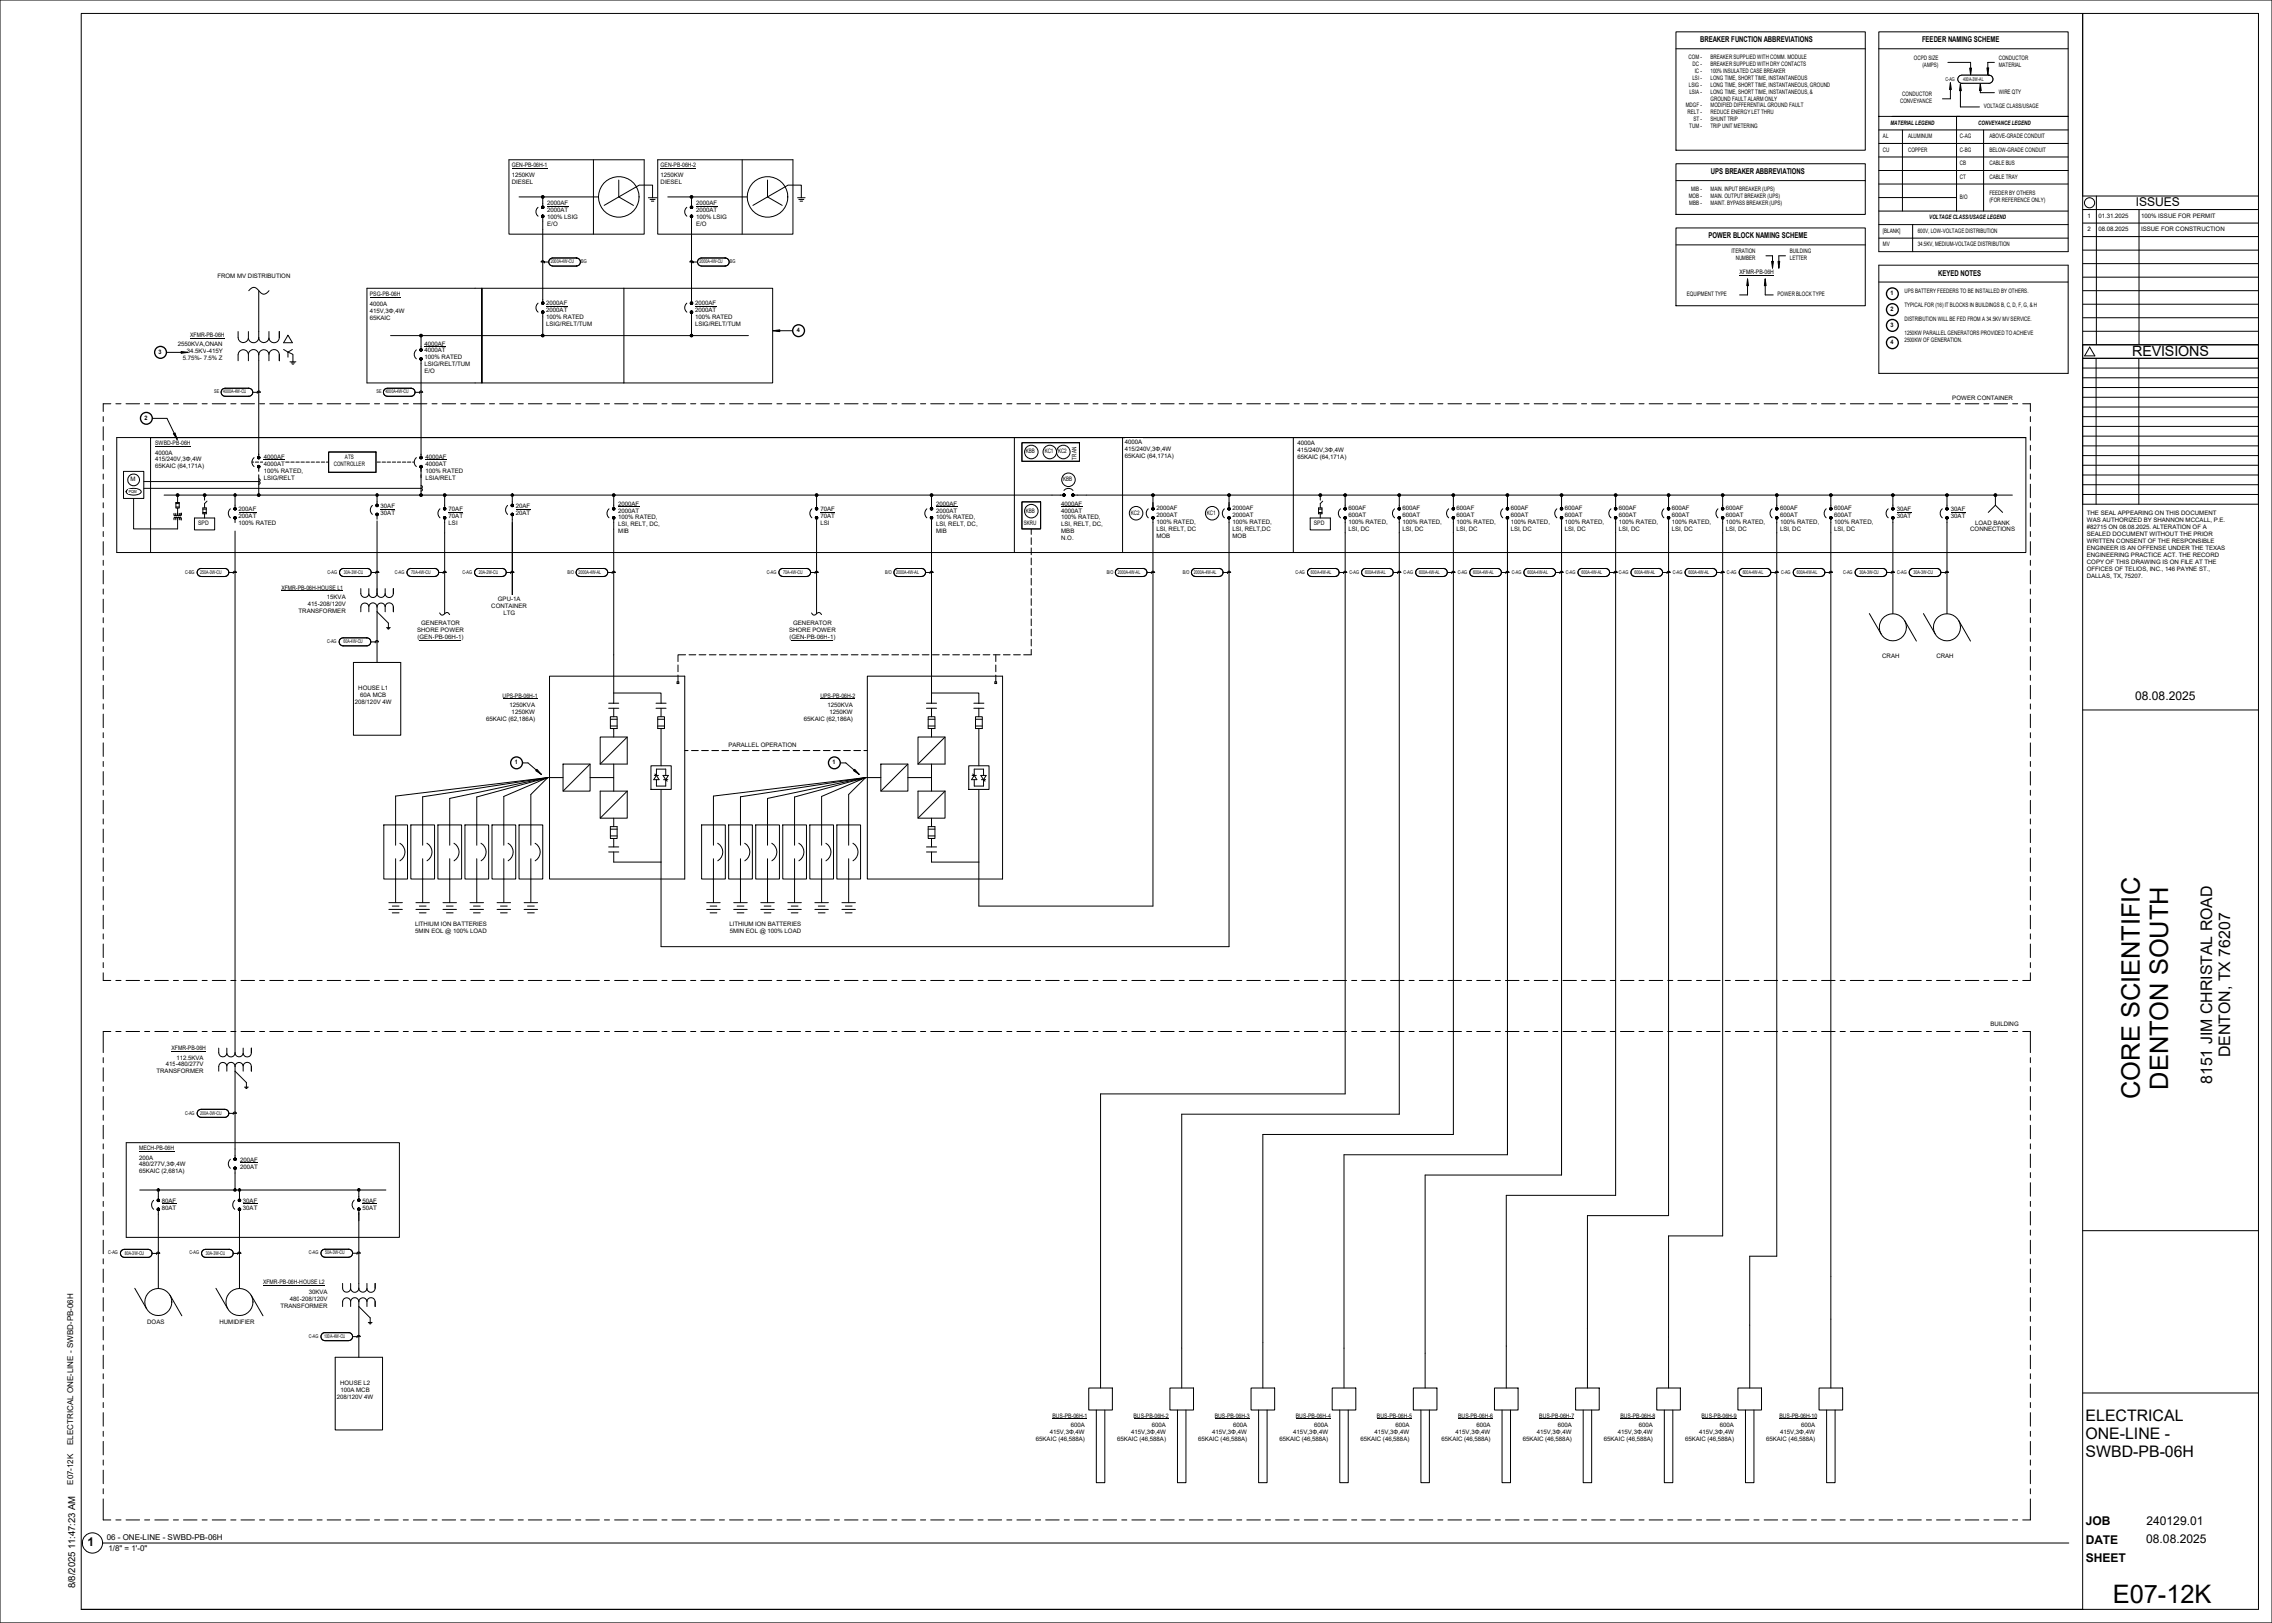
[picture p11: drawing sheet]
<svg xmlns="http://www.w3.org/2000/svg" width="1067mm" height="762mm" viewBox="0 0 1067 762" stroke-linecap="round" stroke-linejoin="round" font-family="sans-serif">
<defs><g id="words">
<g font-size="12">
<text x="1005" y="516" transform="rotate(-90 1005 516)">CORE SCIENTIFIC</text>
<text x="1018" y="512" transform="rotate(-90 1018 512)">DENTON SOUTH</text>
</g>
<text font-size="11.9" x="992" y="752">E07-12K</text>
<g font-size="7.5">
<text x="1047" y="496" transform="rotate(-90 1047 496)">DENTON, TX 76207</text>
<text x="1039" y="509" transform="rotate(-90 1039 509)">8151 JIM CHRISTAL ROAD</text>
<text x="979" y="667">ELECTRICAL</text>
<text x="979" y="676">ONE-LINE -</text>
<text x="979" y="684">SWBD-PB-06H</text>
</g>
<text font-size="6.7" x="1001" y="167">REVISIONS</text>
<g font-size="5.7">
<text x="1003" y="97">ISSUES</text>
<text x="1003" y="329">08.08.2025</text>
<text x="979" y="716">JOB</text>
<text x="1008" y="716">240129.01</text>
<text x="979" y="725">DATE</text>
<text x="1008" y="725">08.08.2025</text>
<text x="41" y="726">1</text>
<text x="979" y="734">SHEET</text>
</g>
<text font-size="4.5" x="35" y="746" transform="rotate(-90 35 746)">8/8/2025 11:47:23 AM</text>
<g font-size="3.8">
<text x="798" y="20">BREAKER FUNCTION ABBREVIATIONS</text>
<text x="902" y="20">FEEDER NAMING SCHEME</text>
<text x="803" y="82">UPS BREAKER ABBREVIATIONS</text>
<text x="802" y="112">POWER BLOCK NAMING SCHEME</text>
<text x="910" y="129">KEYED NOTES</text>
<text x="34" y="633" transform="rotate(-90 34 633)">SWBD-PB-06H</text>
<text x="34" y="678" transform="rotate(-90 34 678)">ELECTRICAL ONE-LINE -</text>
<text x="34" y="690" transform="rotate(-90 34 690)">-12K</text>
<text x="34" y="697" transform="rotate(-90 34 697)">E07</text>
<text x="50" y="723">06 - ONE-LINE - SWBD-PB-06H</text>
<text x="51" y="728">1/8&quot; = 1'-0&quot;</text>
</g>
<g font-size="2.9">
<text x="793" y="28">COM -</text>
<text x="803" y="28">BREAKER SUPPLIED WITH COMM. MODULE</text>
<text x="899" y="28">OCPD SIZE</text>
<text x="938" y="28">CONDUCTOR</text>
<text x="795" y="31">DC -</text>
<text x="796" y="34">IC -</text>
<text x="803" y="31">BREAKER SUPPLIED WITH DRY CONTACTS</text>
<text x="803" y="34">100% INSULATED CASE BREAKER</text>
<text x="903" y="31">(AMPS)</text>
<text x="938" y="31">MATERIAL</text>
<text x="793" y="41">LSIG -</text>
<text x="795" y="37">LSI -</text>
<text x="803" y="37">LONG TIME, SHORT TIME, INSTANTANEOUS</text>
<text x="803" y="41">LONG TIME, SHORT TIME, INSTANTANEOUS, GROUND</text>
<text x="793" y="44">LSIA -</text>
<text x="803" y="44">LONG TIME, SHORT TIME, INSTANTANEOUS, &amp;</text>
<text x="803" y="47">GROUND FAULT ALARM ONLY</text>
<text x="893" y="45">CONDUCTOR</text>
<text x="938" y="44">WIRE QTY</text>
<text x="792" y="50">MDGF -</text>
<text x="792" y="54">RELT -</text>
<text x="803" y="50">MODIFIED DIFFERENTIAL GROUND FAULT</text>
<text x="803" y="54">REDUCE ENERGY LET THRU</text>
<text x="892" y="48">CONVEYANCE</text>
<text x="931" y="51">VOLTAGE CLASS/USAGE</text>
<text x="795" y="57">ST -</text>
<text x="803" y="57">SHUNT TRIP</text>
<text x="888" y="58">MATERIAL LEGEND</text>
<text x="929" y="58">CONVEYANCE LEGEND</text>
<text x="793" y="60">TUM -</text>
<text x="803" y="60">TRIP UNIT METERING</text>
<text x="884" y="65">AL</text>
<text x="896" y="65">ALUMINUM</text>
<text x="920" y="65">C-AG</text>
<text x="934" y="65">ABOVE-GRADE CONDUIT</text>
<text x="884" y="71">CU</text>
<text x="896" y="71">COPPER</text>
<text x="920" y="71">C-BG</text>
<text x="934" y="71">BELOW-GRADE CONDUIT</text>
<text x="920" y="78">CB</text>
<text x="934" y="78">CABLE BUS</text>
<text x="240" y="79">GEN-</text>
<text x="240" y="83">1250KW</text>
<text x="246" y="79">PB-</text>
<text x="250" y="79">06H-</text>
<text x="256" y="79">1</text>
<text x="310" y="79">GEN-</text>
<text x="310" y="83">1250KW</text>
<text x="316" y="79">PB-</text>
<text x="320" y="79">06H-</text>
<text x="326" y="79">2</text>
<text x="920" y="84">CT</text>
<text x="934" y="84">CABLE TRAY</text>
<text x="240" y="86">DIESEL</text>
<text x="310" y="86">DIESEL</text>
<text x="794" y="90">MIB -</text>
<text x="803" y="90">MAIN. INPUT BREAKER (UPS)</text>
<text x="793" y="93">MOB -</text>
<text x="803" y="93">MAIN. OUTPUT BREAKER (UPS)</text>
<text x="920" y="93">B/O</text>
<text x="934" y="92">FEEDER BY OTHERS</text>
<text x="934" y="95">(FOR REFERENCE ONLY)</text>
<text x="257" y="96">2000AF</text>
<text x="257" y="100">2000AT</text>
<text x="327" y="96">2000AF</text>
<text x="327" y="100">2000AT</text>
<text x="793" y="96">MBB -</text>
<text x="803" y="96">MAINT. BYPASS BREAKER (UPS)</text>
<text x="257" y="103">100% LSIG</text>
<text x="257" y="106">E/O</text>
<text x="327" y="103">100% LSIG</text>
<text x="327" y="106">E/O</text>
<text x="906" y="103">VOLTAGE CLASS/USAGE LEGEND</text>
<text x="980" y="102">1</text>
<text x="985" y="102">01.31.2025</text>
<text x="1005" y="102">100% ISSUE FOR PERMIT</text>
<text x="884" y="109">[BLANK]</text>
<text x="900" y="109">600V, LOW-VOLTAGE DISTRIBUTION</text>
<text x="980" y="109">2</text>
<text x="985" y="109">08.08.2025</text>
<text x="1005" y="109">ISSUE FOR CONSTRUCTION</text>
<text x="813" y="119">ITERATION</text>
<text x="840" y="119">BUILDING</text>
<text x="884" y="116">MV</text>
<text x="900" y="116">34.5KV, MEDIUM-VOLTAGE DISTRIBUTION</text>
<text x="815" y="122">NUMBER</text>
<text x="840" y="122">LETTER</text>
<text x="102" y="131">FROM MV DISTRIBUTION</text>
<text x="817" y="129">XFMR-</text>
<text x="824" y="129">PB-</text>
<text x="829" y="129">06H</text>
<text x="894" y="138">UPS BATTERY FEEDERS TO BE INSTALLED BY OTHERS.</text>
<text x="174" y="139">PSG-</text>
<text x="174" y="144">4000A</text>
<text x="180" y="139">PB-</text>
<text x="184" y="139">06H</text>
<text x="256" y="143">2000AF</text>
<text x="326" y="143">2000AF</text>
<text x="792" y="139">EQUIPMENT TYPE</text>
<text x="835" y="139">POWER BLOCK TYPE</text>
<text x="888" y="139">1</text>
<text x="174" y="147">415V,3Φ,4W</text>
<text x="256" y="147">2000AT</text>
<text x="256" y="150">100% RATED</text>
<text x="326" y="147">2000AT</text>
<text x="326" y="150">100% RATED</text>
<text x="888" y="146">2</text>
<text x="894" y="144">TYPICAL FOR (16) IT BLOCKS IN BUILDINGS B, C, D, F, G, &amp; H</text>
<text x="174" y="150">65KAIC</text>
<text x="256" y="153">LSIG/RELT/TUM</text>
<text x="326" y="153">LSIG/RELT/TUM</text>
<text x="374" y="156">4</text>
<text x="888" y="154">3</text>
<text x="894" y="151">DISTRIBUTION WILL BE FED FROM A 34.5KV MV SERVICE.</text>
<text x="89" y="158">XFMR-</text>
<text x="97" y="158">PB-</text>
<text x="101" y="158">06H</text>
<text x="888" y="162">4</text>
<text x="894" y="157">1250KW PARALLEL GENERATORS PROVIDED TO ACHIEVE</text>
<text x="894" y="160">2500KW OF GENERATION.</text>
<text x="74" y="166">3</text>
<text x="84" y="163">2550KVA,ONAN</text>
<text x="88" y="166">34.5KV-415Y</text>
<text x="199" y="162">4000AF</text>
<text x="199" y="165">4000AT</text>
<text x="86" y="169">5.75%-</text>
<text x="96" y="169">7.5% Z</text>
<text x="199" y="169">100% RATED</text>
<text x="199" y="172">LSIG/RELT/TUM</text>
<text x="199" y="175">E/O</text>
<text x="917" y="188">POWER CONTAINER</text>
<text x="68" y="197">2</text>
<text x="73" y="209">SWBD-</text>
<text x="81" y="209">PB-</text>
<text x="85" y="209">06H</text>
<text x="528" y="208">4000A</text>
<text x="609" y="209">4000A</text>
<text x="73" y="213">4000A</text>
<text x="124" y="215">4000AF</text>
<text x="162" y="216">ATS</text>
<text x="200" y="215">4000AF</text>
<text x="482" y="213">KBB</text>
<text x="491" y="213">KC1</text>
<text x="497" y="213">KC2</text>
<text x="506" y="216" transform="rotate(-90 506 216)">TRAN</text>
<text x="528" y="212">415/240V,3Φ,4W</text>
<text x="528" y="215">65KAIC (64,171A)</text>
<text x="609" y="212">415/240V,3Φ,4W</text>
<text x="609" y="215">65KAIC (64,171A)</text>
<text x="73" y="217">415/240V,3Φ,4W</text>
<text x="73" y="220">65KAIC (64,171A)</text>
<text x="124" y="219">4000AT</text>
<text x="124" y="222">100% RATED,</text>
<text x="157" y="219">CONTROLLER</text>
<text x="200" y="219">4000AT</text>
<text x="200" y="222">100% RATED</text>
<text x="61" y="226">M</text>
<text x="124" y="225">LSIG/RELT</text>
<text x="200" y="225">LSIA/RELT</text>
<text x="499" y="226">KBB</text>
<text x="112" y="240">200AF</text>
<text x="179" y="239">30AF</text>
<text x="211" y="240">70AF</text>
<text x="242" y="239">20AF</text>
<text x="290" y="237">2000AF</text>
<text x="385" y="240">70AF</text>
<text x="440" y="237">2000AF</text>
<text x="498" y="237">4000AF</text>
<text x="543" y="239">2000AF</text>
<text x="579" y="239">2000AF</text>
<text x="633" y="239">600AF</text>
<text x="659" y="239">600AF</text>
<text x="684" y="239">600AF</text>
<text x="709" y="239">600AF</text>
<text x="735" y="239">600AF</text>
<text x="760" y="239">600AF</text>
<text x="785" y="239">600AF</text>
<text x="810" y="239">600AF</text>
<text x="836" y="239">600AF</text>
<text x="861" y="239">600AF</text>
<text x="891" y="240">30AF</text>
<text x="916" y="240">30AF</text>
<text x="112" y="243">200AT</text>
<text x="179" y="242">30AT</text>
<text x="211" y="243">70AT</text>
<text x="242" y="242">20AT</text>
<text x="290" y="241">2000AT</text>
<text x="290" y="244">100% RATED,</text>
<text x="385" y="243">70AT</text>
<text x="440" y="241">2000AT</text>
<text x="440" y="244">100% RATED,</text>
<text x="482" y="241">KBB</text>
<text x="498" y="241">4000AT</text>
<text x="498" y="244">100% RATED,</text>
<text x="531" y="242">KC2</text>
<text x="543" y="243">2000AT</text>
<text x="543" y="246">100% RATED,</text>
<text x="567" y="242">KC1</text>
<text x="579" y="243">2000AT</text>
<text x="579" y="246">100% RATED,</text>
<text x="633" y="243">600AT</text>
<text x="633" y="246">100% RATED,</text>
<text x="659" y="243">600AT</text>
<text x="659" y="246">100% RATED,</text>
<text x="684" y="243">600AT</text>
<text x="684" y="246">100% RATED,</text>
<text x="709" y="243">600AT</text>
<text x="709" y="246">100% RATED,</text>
<text x="735" y="243">600AT</text>
<text x="735" y="246">100% RATED,</text>
<text x="760" y="243">600AT</text>
<text x="760" y="246">100% RATED,</text>
<text x="785" y="243">600AT</text>
<text x="785" y="246">100% RATED,</text>
<text x="810" y="243">600AT</text>
<text x="810" y="246">100% RATED,</text>
<text x="836" y="243">600AT</text>
<text x="836" y="246">100% RATED,</text>
<text x="861" y="243">600AT</text>
<text x="861" y="246">100% RATED,</text>
<text x="891" y="243">30AT</text>
<text x="916" y="243">30AT</text>
<text x="980" y="242">THE SEAL APPEARING ON THIS DOCUMENT</text>
<text x="980" y="245">WAS AUTHORIZED BY SHANNON MCCALL, P.E.</text>
<text x="93" y="247">SPD</text>
<text x="112" y="247">100% RATED</text>
<text x="211" y="247">LSI</text>
<text x="290" y="247">LSI, RELT, DC,</text>
<text x="290" y="250">MIB</text>
<text x="385" y="247">LSI</text>
<text x="440" y="247">LSI, RELT, DC,</text>
<text x="440" y="250">MIB</text>
<text x="481" y="247">SKRU</text>
<text x="498" y="247">LSI, RELT, DC,</text>
<text x="498" y="250">MBB</text>
<text x="543" y="249">LSI, RELT, DC</text>
<text x="579" y="249">LSI, RELT,DC</text>
<text x="617" y="247">SPD</text>
<text x="633" y="249">LSI, DC</text>
<text x="659" y="249">LSI, DC</text>
<text x="684" y="249">LSI, DC</text>
<text x="709" y="249">LSI, DC</text>
<text x="735" y="249">LSI, DC</text>
<text x="760" y="249">LSI, DC</text>
<text x="785" y="249">LSI, DC</text>
<text x="810" y="249">LSI, DC</text>
<text x="836" y="249">LSI, DC</text>
<text x="861" y="249">LSI, DC</text>
<text x="925" y="250">CONNECTIONS</text>
<text x="927" y="246">LOAD BANK</text>
<text x="980" y="248">#82715 ON 08.08.2025. ALTERATION OF A</text>
<text x="980" y="252">SEALED DOCUMENT WITHOUT THE PRIOR</text>
<text x="498" y="254">N.O.</text>
<text x="543" y="253">MOB</text>
<text x="579" y="253">MOB</text>
<text x="980" y="255">WRITTEN CONSENT OF THE RESPONSIBLE</text>
<text x="980" y="258">ENGINEER IS AN OFFENSE UNDER THE TEXAS</text>
<text x="980" y="261">ENGINEERING PRACTICE ACT. THE RECORD</text>
<text x="980" y="265">COPY OF THIS DRAWING IS ON FILE AT THE</text>
<text x="980" y="268">OFFICES OF TELIOS, INC., 146 PAYNE ST.,</text>
<text x="980" y="271">DALLAS, TX, 75207.</text>
<text x="132" y="277">XFMR-</text>
<text x="140" y="277">PB-</text>
<text x="144" y="277">06H-</text>
<text x="149" y="277">HOUSE L1</text>
<text x="154" y="281">15KVA</text>
<text x="140" y="288">TRANSFORMER</text>
<text x="145" y="284">415-208/120V</text>
<text x="231" y="285">CONTAINER</text>
<text x="234" y="282">GPU-1A</text>
<text x="198" y="294">GENERATOR</text>
<text x="236" y="289">LTG</text>
<text x="372" y="294">GENERATOR</text>
<text x="196" y="297">SHORE POWER</text>
<text x="371" y="297">SHORE POWER</text>
<text x="196" y="300">(GEN-PB-06H-1)</text>
<text x="371" y="300">(GEN-PB-06H-1)</text>
<text x="884" y="309">CRAH</text>
<text x="909" y="309">CRAH</text>
<text x="168" y="324">HOUSE L1</text>
<text x="169" y="327">60A MCB</text>
<text x="236" y="328">UPS-</text>
<text x="242" y="328">PB-</text>
<text x="246" y="328">06H-</text>
<text x="251" y="328">1</text>
<text x="385" y="328">UPS-</text>
<text x="391" y="328">PB-</text>
<text x="395" y="328">06H-</text>
<text x="400" y="328">2</text>
<text x="167" y="331">208/120V 4W</text>
<text x="239" y="332">1250KVA</text>
<text x="240" y="335">1250KW</text>
<text x="388" y="332">1250KVA</text>
<text x="389" y="335">1250KW</text>
<text x="228" y="338">65KAIC (62,186A)</text>
<text x="377" y="338">65KAIC (62,186A)</text>
<text x="342" y="351">PARALLEL OPERATION</text>
<text x="242" y="359">1</text>
<text x="391" y="359">1</text>
<text x="195" y="435">LITHIUM ION BATTERIES</text>
<text x="195" y="438">5MIN EOL @ 100% LOAD</text>
<text x="343" y="435">LITHIUM ION BATTERIES</text>
<text x="343" y="438">5MIN EOL @ 100% LOAD</text>
<text x="935" y="482">BUILDING</text>
<text x="81" y="493">XFMR-</text>
<text x="83" y="497">112.5KVA</text>
<text x="88" y="493">PB-</text>
<text x="92" y="493">06H</text>
<text x="73" y="504">TRANSFORMER</text>
<text x="78" y="501">415-480/277V</text>
<text x="65" y="540">MECH-</text>
<text x="65" y="544">200A</text>
<text x="73" y="540">PB-</text>
<text x="77" y="540">06H</text>
<text x="113" y="545">200AF</text>
<text x="65" y="548">480/277V,3Φ,4W</text>
<text x="65" y="551">65KAIC (2,681A)</text>
<text x="113" y="549">200AT</text>
<text x="76" y="565">80AF</text>
<text x="76" y="568">80AT</text>
<text x="114" y="565">30AF</text>
<text x="114" y="568">30AT</text>
<text x="170" y="565">50AF</text>
<text x="170" y="568">50AT</text>
<text x="124" y="603">XFMR-</text>
<text x="131" y="603">PB-</text>
<text x="135" y="603">06H-</text>
<text x="141" y="603">HOUSE L2</text>
<text x="136" y="611">480-208/120V</text>
<text x="145" y="607">30KVA</text>
<text x="132" y="614">TRANSFORMER</text>
<text x="69" y="621">DOAS</text>
<text x="103" y="621">HUMIDIFIER</text>
<text x="160" y="650">HOUSE L2</text>
<text x="160" y="654">100A MCB</text>
<text x="158" y="657">208/120V 4W</text>
<text x="494" y="666">BUS-</text>
<text x="500" y="666">PB-</text>
<text x="504" y="666">06H-</text>
<text x="509" y="666">1</text>
<text x="532" y="666">BUS-</text>
<text x="538" y="666">PB-</text>
<text x="542" y="666">06H-</text>
<text x="547" y="666">2</text>
<text x="570" y="666">BUS-</text>
<text x="576" y="666">PB-</text>
<text x="580" y="666">06H-</text>
<text x="585" y="666">3</text>
<text x="608" y="666">BUS-</text>
<text x="614" y="666">PB-</text>
<text x="618" y="666">06H-</text>
<text x="624" y="666">4</text>
<text x="647" y="666">BUS-</text>
<text x="652" y="666">PB-</text>
<text x="656" y="666">06H-</text>
<text x="662" y="666">5</text>
<text x="685" y="666">BUS-</text>
<text x="690" y="666">PB-</text>
<text x="695" y="666">06H-</text>
<text x="700" y="666">6</text>
<text x="723" y="666">BUS-</text>
<text x="729" y="666">PB-</text>
<text x="733" y="666">06H-</text>
<text x="738" y="666">7</text>
<text x="761" y="666">BUS-</text>
<text x="767" y="666">PB-</text>
<text x="771" y="666">06H-</text>
<text x="776" y="666">8</text>
<text x="799" y="666">BUS-</text>
<text x="805" y="666">PB-</text>
<text x="809" y="666">06H-</text>
<text x="814" y="666">9</text>
<text x="835" y="666">BUS-</text>
<text x="841" y="666">PB-</text>
<text x="845" y="666">06H-</text>
<text x="851" y="666">10</text>
<text x="503" y="670">600A</text>
<text x="541" y="670">600A</text>
<text x="579" y="670">600A</text>
<text x="617" y="670">600A</text>
<text x="655" y="670">600A</text>
<text x="693" y="670">600A</text>
<text x="731" y="670">600A</text>
<text x="769" y="670">600A</text>
<text x="808" y="670">600A</text>
<text x="846" y="670">600A</text>
<text x="486" y="676">65KAIC (46,588A)</text>
<text x="493" y="673">415V,3Φ,4W</text>
<text x="525" y="676">65KAIC (46,588A)</text>
<text x="531" y="673">415V,3Φ,4W</text>
<text x="563" y="676">65KAIC (46,588A)</text>
<text x="569" y="673">415V,3Φ,4W</text>
<text x="601" y="676">65KAIC (46,588A)</text>
<text x="607" y="673">415V,3Φ,4W</text>
<text x="639" y="676">65KAIC (46,588A)</text>
<text x="645" y="673">415V,3Φ,4W</text>
<text x="677" y="676">65KAIC (46,588A)</text>
<text x="683" y="673">415V,3Φ,4W</text>
<text x="715" y="676">65KAIC (46,588A)</text>
<text x="722" y="673">415V,3Φ,4W</text>
<text x="753" y="676">65KAIC (46,588A)</text>
<text x="760" y="673">415V,3Φ,4W</text>
<text x="791" y="676">65KAIC (46,588A)</text>
<text x="798" y="673">415V,3Φ,4W</text>
<text x="829" y="676">65KAIC (46,588A)</text>
<text x="836" y="673">415V,3Φ,4W</text>
</g>
<g font-size="2.4">
<text x="913" y="38">C-AG</text>
<text x="922" y="38">400A-3W-AL</text>
<text x="259" y="124">2000A-4W-CU</text>
<text x="273" y="124">BG</text>
<text x="328" y="124">2000A-4W-CU</text>
<text x="343" y="124">BG</text>
<text x="101" y="185">SE</text>
<text x="105" y="185">4000A-4W-CU</text>
<text x="177" y="185">SE</text>
<text x="181" y="185">4000A-4W-CU</text>
<text x="87" y="269">C-BG</text>
<text x="94" y="269">250A-3W-CU</text>
<text x="154" y="269">C-AG</text>
<text x="161" y="269">30A-3W-CU</text>
<text x="185" y="269">C-AG</text>
<text x="193" y="269">70A-4W-CU</text>
<text x="217" y="269">C-AG</text>
<text x="225" y="269">20A-2W-CU</text>
<text x="266" y="269">B/O</text>
<text x="272" y="269">2000A-4W-AL</text>
<text x="360" y="269">C-AG</text>
<text x="368" y="269">70A-4W-CU</text>
<text x="416" y="269">B/O</text>
<text x="421" y="269">2000A-4W-AL</text>
<text x="520" y="269">B/O</text>
<text x="525" y="269">2000A-4W-AL</text>
<text x="555" y="269">B/O</text>
<text x="561" y="269">2000A-4W-AL</text>
<text x="608" y="269">C-AG</text>
<text x="616" y="269">600A-4W-AL</text>
<text x="634" y="269">C-AG</text>
<text x="641" y="269">600A-4W-AL</text>
<text x="659" y="269">C-AG</text>
<text x="666" y="269">600A-4W-AL</text>
<text x="684" y="269">C-AG</text>
<text x="692" y="269">600A-4W-AL</text>
<text x="710" y="269">C-AG</text>
<text x="717" y="269">600A-4W-AL</text>
<text x="735" y="269">C-AG</text>
<text x="743" y="269">600A-4W-AL</text>
<text x="760" y="269">C-AG</text>
<text x="767" y="269">600A-4W-AL</text>
<text x="785" y="269">C-AG</text>
<text x="793" y="269">600A-4W-AL</text>
<text x="811" y="269">C-AG</text>
<text x="818" y="269">600A-4W-AL</text>
<text x="836" y="269">C-AG</text>
<text x="844" y="269">600A-4W-AL</text>
<text x="865" y="269">C-AG</text>
<text x="873" y="269">30A-3W-CU</text>
<text x="891" y="269">C-AG</text>
<text x="898" y="269">30A-3W-CU</text>
<text x="154" y="302">C-AG</text>
<text x="161" y="302">60A-4W-CU</text>
<text x="87" y="523">C-AG</text>
<text x="94" y="523">200A-3W-CU</text>
<text x="51" y="589">C-AG</text>
<text x="59" y="589">80A-3W-CU</text>
<text x="89" y="589">C-AG</text>
<text x="97" y="589">30A-3W-CU</text>
<text x="145" y="589">C-AG</text>
<text x="153" y="589">50A-3W-CU</text>
<text x="145" y="628">C-AG</text>
<text x="152" y="628">100A-4W-CU</text>
</g>
<text font-size="2" x="60" y="231">PQM</text>
</g></defs>
<g fill="#000">
<path d="M254 92h1v1h-1zM254 97h1v1h-1zM324 92h1v1h-1zM324 97h1v1h-1zM254 101h1v1h-1zM324 101h1v1h-1zM197 157h1v1h-1zM254 157h1v1h-1zM254 146h1v1h-1zM254 142h1v1h-1zM324 157h1v1h-1zM324 146h1v1h-1z"/>
<path d="M324 142h1v1h-1zM197 168h1v1h-1zM197 164h1v1h-1zM121 218h1v2h-1zM121 214h1v1h-1zM197 218h1v2h-1zM197 214h1v1h-1zM83 232h1v1h-1zM96 232h1v1h-1zM110 238h1v1h-1zM110 232h1v1h-1zM121 232h1v1h-1z"/>
<path d="M176 237h2v1h-2zM176 232h2v1h-2zM197 232h1v1h-1zM208 238h1v1h-1zM208 232h1v1h-1zM240 237h1v1h-1zM240 232h1v1h-1zM288 238h1v1h-1zM288 232h1v1h-1zM383 238h1v1h-1zM383 232h1v1h-1zM437 238h1v1h-1z"/>
<path d="M437 232h1v1h-1zM499 232h1v1h-1zM503 232h1v1h-1zM541 238h1v1h-1zM541 232h1v1h-1zM576 238h2v1h-2zM576 232h2v1h-2zM619 232h2v1h-2zM631 238h1v1h-1zM631 232h1v1h-1zM656 238h2v1h-2zM656 232h2v1h-2z"/>
<path d="M682 238h1v1h-1zM682 232h1v1h-1zM707 238h1v1h-1zM707 232h1v1h-1zM733 238h1v1h-1zM733 232h1v1h-1zM758 238h1v1h-1zM758 232h1v1h-1zM783 238h1v1h-1zM783 232h1v1h-1zM808 238h1v1h-1zM808 232h1v1h-1z"/>
<path d="M834 238h1v1h-1zM834 232h1v1h-1zM859 238h1v1h-1zM859 232h1v1h-1zM888 238h1v1h-1zM888 232h1v1h-1zM914 238h1v1h-1zM914 232h1v1h-1zM936 232h2v1h-2zM110 243h1v1h-1zM176 241h2v1h-2zM208 243h1v1h-1z"/>
<path d="M240 241h1v1h-1zM288 243h1v1h-1zM383 243h1v1h-1zM437 243h1v1h-1zM541 243h1v1h-1zM576 243h2v1h-2zM631 243h1v1h-1zM656 243h2v1h-2zM682 243h1v1h-1zM707 243h1v1h-1zM733 243h1v1h-1zM758 243h1v1h-1z"/>
<path d="M783 243h1v1h-1zM808 243h1v1h-1zM834 243h1v1h-1zM859 243h1v1h-1zM888 243h1v1h-1zM914 243h1v1h-1zM74 558h1v1h-1zM110 558h1v1h-1zM110 548h1v1h-1zM110 544h1v1h-1zM112 558h1v1h-1zM168 558h1v1h-1z"/>
<path d="M74 567h1v1h-1zM74 563h1v1h-1zM112 567h1v1h-1zM112 563h1v1h-1zM168 567h1v1h-1zM168 563h1v1h-1z"/>
</g>
<g fill="none" stroke="#000" stroke-width=".47">
<path d="M787 15h89v56h-89zM882 15h89v40h-89zM787 23h89M882 23h89M882 55v63h89v-63h-82M919 55v44M239 75h63v35h-63zM279 75v35M309 75h63v35h-63zM348 75v35M787 77h89v24h-89zM882 61h89"/>
<path d="M882 67h89M882 74h89M893 61v38M931 61v38M244 92h37M253 97a2.7 2.7 0 0 0 0 5M255 92v5M291 92l9-5h6v6M291 85v7M291 92l6 4M291 92l-7 4M304 93h4"/>
<path d="M305 94h3M306 94h1M314 92h37M322 97a2.7 2.7 0 0 0 0 5M325 92v5M360 92l10-5h6v6M360 85v7M360 92l7 4M360 92l-6 4M374 93h4M375 94h2M376 94h1"/>
<path d="M787 85h89M882 93h37M882 99h89M882 80h89M882 86h89M255 102v40M325 102v40M787 107h89v37h-89zM787 115h89M882 105h89M882 112h89M898 105v13"/>
<path d="M117 136a3 3 0 0 1 3-1 3 3 0 0 1 2 2l2 1 2-2M121 136v22M293 135h-121v45h121M293 135h70v45h-70M293 135v45M882 125h89v50h-89zM882 132h89M112 156v2a2.4 2.4 0 0 0 2 3 2.4 2.4 0 0 0 3-2M117 156v3a2.4 2.4 0 0 0 2 2 2.4 2.4 0 0 0 2-3M121 158a2.4 2.4 0 0 0 3 3 2.4 2.4 0 0 0 2-2M126 156v3M131 156v2a2.4 2.4 0 0 1-2 3 2.4 2.4 0 0 1-3-2"/>
<path d="M135 157l2 4h-4zM183 158h168M198 158v6M253 142a2.7 2.7 0 0 0 0 5M255 147v11M322 142a2.7 2.7 0 0 0 0 5M325 147v11M117 166a2.4 2.4 0 0 0-3-2 2.4 2.4 0 0 0-2 3v2M121 167a2.4 2.4 0 0 0-2-3 2.4 2.4 0 0 0-2 2v3M121 167v47M126 166a2.4 2.4 0 0 1 3-2 2.4 2.4 0 0 1 2 3v2M126 166a2.4 2.4 0 0 0-2-2 2.4 2.4 0 0 0-3 3"/>
<path d="M126 166v3M133 164l2 1M135 165l3 1v4M135 165v3M136 170h3M137 170h1M137 171h1M137 164l-2 1M195 164a2.7 2.7 0 0 0 0 4M198 169v45M226 180v-45v45M48 196v2"/>
<path d="M52 190h-4v3M54 190h3M59 190h7M68 190h2M73 190h6M81 190h3M86 190h6M95 190h2M100 190h6M108 190h3M113 190h7M122 190h2"/>
<path d="M127 190h6M135 190h3M140 190h6M149 190h2M154 190h6M162 190h3M167 190h6M176 190h2M181 190h6M189 190h3M194 190h6M203 190h2"/>
<path d="M208 190h6M216 190h3M221 190h6M230 190h2M235 190h6M243 190h3M248 190h6M257 190h2M262 190h6M270 190h3M275 190h6M284 190h2"/>
<path d="M289 190h6M297 190h3M302 190h6M311 190h2M316 190h6M324 190h3M329 190h6M338 190h2M343 190h6M351 190h3M356 190h6M365 190h2"/>
<path d="M370 190h6M378 190h3M383 190h6M392 190h2M397 190h6M405 190h3M410 190h6M419 190h2M424 190h6M432 190h3M437 190h6M446 190h2"/>
<path d="M451 190h6M459 190h3M464 190h6M473 190h2M477 190h7M486 190h3M491 190h6M500 190h2M504 190h7M513 190h3M518 190h6M527 190h2"/>
<path d="M531 190h7M540 190h3M545 190h6M554 190h2M558 190h7M567 190h3M572 190h6M581 190h2M585 190h7M594 190h3M599 190h6M608 190h2"/>
<path d="M612 190h7M621 190h3M626 190h6M635 190h2M639 190h7M648 190h3M653 190h6M662 190h2M666 190h7M675 190h3M680 190h6M689 190h2"/>
<path d="M693 190h7M702 190h3M707 190h6M716 190h2M720 190h7M729 190h2M734 190h6M743 190h2M747 190h7M756 190h2M761 190h6M770 190h2"/>
<path d="M774 190h7M783 190h2M788 190h6M797 190h2M801 190h7M810 190h2M815 190h6M824 190h2M828 190h7M837 190h2M842 190h6M851 190h2"/>
<path d="M855 190h7M864 190h2M869 190h6M878 190h2M882 190h7M891 190h2M896 190h6M905 190h2M909 190h7M918 190h2M923 190h6M932 190h2"/>
<path d="M936 190h7M945 190h2M950 190h3v3M953 196v2M48 200v7M48 209v2M48 214v6M71 205h880v54h-880zM118 217h1M119 215a2.7 2.7 0 0 0 0 4M120 217h1M121 220v1"/>
<path d="M122 217h2M125 217h1M127 217h2M129 217h2M132 217h1M134 217h2M137 217h1M139 217h2M141 217h2M144 217h1M146 217h2M148 217h2"/>
<path d="M151 217h1M153 217h2M156 217h1M158 217h2M160 217h2M163 217h1M165 217h2M168 217h1M170 217h1M172 217h2M175 217h1M177 217h2"/>
<path d="M179 217h2M182 217h1M184 217h2M187 217h1M189 217h2M191 217h2M194 217h.1M195 215a2.7 2.7 0 0 0 0 4M198 220v12M476 205v54M527 205v54M607 205v54"/>
<path d="M951 205h-896v54h16M953 200v7M953 209v2M953 214v6M48 223v2M48 227v7M48 236v2M58 221h10v13h-10zM59 230a5 5 0 0 1 7 1 5 5 0 0 1-7 0zM63 234v14h20v-5M68 229h130M77 232h33"/>
<path d="M83 236h1v3h-1zM83 236h1M83 238h1M83 232v4M83 239v3M95 239h2M95 238h2v3h-2zM96 232v3M97 235l-1 1v2M108 239a2.8 2.8 0 0 0 0 4M110 232v6M111 232h65"/>
<path d="M121 225h1l-1 1h-53M121 226l1 1h-1M121 223v9M175 237a2.8 2.8 0 0 0 0 5M177 232v5M178 232h30M198 228v1M198 229v1v1M207 239a2.8 2.8 0 0 0 0 4M209 232v6M209 232h31M238 237a2.8 2.8 0 0 0 0 5"/>
<path d="M241 232v5M241 232h142M286 239a2.8 2.8 0 0 0 0 4M288 232v6M381 239a2.8 2.8 0 0 0 0 4M383 232v6M384 232h115M435 239a2.8 2.8 0 0 0 0 4M437 232v6M500 230a2.8 2.8 0 0 1 4 0M504 232h115M539 239a2.8 2.8 0 0 0 0 4"/>
<path d="M541 232v7M575 239a2.8 2.8 0 0 0 0 4M577 232v7M621 232h10M629 239a2.7 2.7 0 0 0 0 4M632 232v6M632 232h24M655 239a2.7 2.7 0 0 0 0 4M657 232v6M658 232h24M680 239a2.7 2.7 0 0 0 0 4M682 232v6"/>
<path d="M683 232h24M706 239a2.7 2.7 0 0 0 0 4M708 232v6M708 232h25M731 239a2.7 2.7 0 0 0 0 4M733 232v6M734 232h24M756 239a2.7 2.7 0 0 0 0 4M759 232v6M759 232h24M781 239a2.8 2.8 0 0 0 0 4M783 232v6"/>
<path d="M784 232h24M807 239a2.8 2.8 0 0 0 0 4M809 232v6M809 232h25M832 239a2.8 2.8 0 0 0 0 4M834 232v6M835 232h24M857 239a2.8 2.8 0 0 0 0 4M860 232v6M860 232h28M887 239a2.7 2.7 0 0 0 0 4M889 232v6"/>
<path d="M889 232h25M912 239a2.7 2.7 0 0 0 0 4M914 232v6M915 232h21M937 232v5M937 237l-3 4M937 237l3 4M938 232h7M953 223v2M953 227v7M953 236v2M48 241v6"/>
<path d="M48 250v2M48 254v7M82 241v1h1M83 243h.1M83 243h-1v1M83 241v1M83 243v1M83 241v1v-1M83 242h1M83 242h.1M84 243h-1M84 241v1"/>
<path d="M84 243v1M84 243h1v1M85 242h-1M85 241v1v-1M91 243h10v6h-10zM95 241h2M96 241v2M110 249v245M110 244v1M177 242v2M177 245v34M209 244v44"/>
<path d="M241 242v39M288 244v86M383 244v44M437 244v86M484 248v3M484 252v4M484 257v3M541 244v181h-81v-54M577 244v200h-267v-73M632 244v270h-115v138M657 244v279h-102v129M682 244v289h-89v119"/>
<path d="M708 244v298h-77v110M733 244v308h-64v100M759 244v317h-52v91M783 244v327h-38v81M809 244v336h-26v72M834 244v346h-12v62M860 244v408M889 244v44M914 244v44M953 241v6M953 250v2M953 254v7"/>
<path d="M48 263v2M48 268v6M48 277v2M169 276v3a1.9 1.9 0 0 0 2 2 1.9 1.9 0 0 0 2-2M173 276v3a1.9 1.9 0 0 0 2 2 1.9 1.9 0 0 0 2-2M177 279a1.9 1.9 0 0 0 2 2 1.9 1.9 0 0 0 2-2M181 276v3M185 276v3a1.9 1.9 0 0 1-2 2 1.9 1.9 0 0 1-2-2M484 262v3M484 267v3M484 272v3M484 276v3"/>
<path d="M953 263v2M953 268v6M953 277v2M48 281v7M48 290v2M48 295v6M173 285a1.9 1.9 0 0 0-2-2 1.9 1.9 0 0 0-2 2v2M177 285a1.9 1.9 0 0 0-2-2 1.9 1.9 0 0 0-2 2v2M177 285v26M177 287l5 6v2M181 285a1.9 1.9 0 0 1 2-2 1.9 1.9 0 0 1 2 2v2M181 285a1.9 1.9 0 0 0-2-2 1.9 1.9 0 0 0-2 2"/>
<path d="M181 285v2M181 295h2M182 295h1M206 288a2.1 2.1 0 0 0 4 0l1 1M381 288a2.1 2.1 0 0 0 4 0l1 1M484 281v3M484 286v3M484 291v3M484 295v4M878 288l5 10M894 291l6 10M903 288l6 10"/>
<path d="M920 291l5 10M953 281v7M953 290v2M953 295v6M48 304v2M48 308v7M48 317v2M166 311h22v34h-22zM258 317h64v96h-64zM318 312v3M318 317v3M322 307h-4v4"/>
<path d="M324 307h3M328 307h3M333 307h3M338 307h3M343 307h3M347 307h3M352 307h3M357 307h3M362 307h3M366 307h4M371 307h3M376 307h3"/>
<path d="M381 307h3M385 307h4M390 307h3M395 307h3M400 307h3M404 307h4M407 317h64v96h-64zM409 307h3M414 307h3M419 307h3M424 307h3M428 307h3"/>
<path d="M433 307h3M438 307h3M443 307h3M447 307h4M452 307h3M457 307h3M462 307h3M466 307h4M468 307v4M468 312v3M468 317v3M471 307h3"/>
<path d="M476 307h3M484 300v3M484 305v2h-3M953 304v2M953 308v7M953 317v2M48 322v6M48 330v3M48 335v7M286 330h5M286 333h5M287 337h3v5h-3z"/>
<path d="M287 338h3M288 333v4M288 325h22v5M308 330h5M308 333h5M309 337h3v5h-3zM309 338h3M310 330h.1M310 333v4M318 320h1v1h-1zM435 330h5M435 333h5"/>
<path d="M436 337h3v5h-3zM436 338h3M437 333v4M437 325h23v5M457 330h5M457 333h5M458 337h3v5h-3zM458 338h3M460 330h.1M460 333v4M467 320h1v1h-1zM953 322v6"/>
<path d="M953 330v3M953 335v7M48 344v2M48 349v6M48 358v2M264 359h13v12h-13zM277 359l-13 12M282 346h13v13h-13zM287 341h3M288 342v4M288 359v12M295 346l-13 13"/>
<path d="M306 360h9v11h-9zM309 341h3M310 342v18M322 352h1M325 352h3M329 352h4M334 352h3M339 352h3M344 352h3M348 352h4M353 352h3M358 352h3"/>
<path d="M363 352h3M368 352h3M372 352h3M377 352h3M382 352h3M387 352h3M391 352h4M396 352h3M401 352h3M406 352h1M414 359h12v12h-12zM426 359l-12 12"/>
<path d="M431 346h13v13h-13zM436 341h3M437 342v4M437 359v12M444 346l-13 13M455 360h9v11h-9zM458 341h3M460 342v18M953 344v2M953 349v6M953 358v2M48 362v7"/>
<path d="M48 371v2M48 376v6M257 365l-59 9v23M257 365l-46 10v22M257 365l-71 9v23M257 365h7M257 365l-8 8v24M277 365h11M282 371h13v13h-13zM295 371l-13 13M307 364h2M308 363v1"/>
<path d="M308 364v-3h5v3M308 366v3h5v-3M308 364l1 2h-2zM311 364h3l-1 2zM312 366h2M313 366v1M406 365l-8 8v24M406 365h8M406 365l-58 9v23M406 365l-46 10v22M406 365l-71 9v23M426 365h11"/>
<path d="M431 371h13v13h-13zM444 371l-13 13M456 364h2M457 363v1M457 364v-3h5v3M457 366v3h5v-3M457 364l2 2h-3zM461 364h2l-1 2zM461 366h2M462 366v1M953 362v7M953 371v2"/>
<path d="M953 376v6M48 384v3M48 389v7M48 398v2M180 387h11v26h-11zM188 396a5 5 0 0 1 0 8M193 387h11v26h-11zM200 396a5 5 0 0 1 0 8M206 387h11v26h-11zM213 396a5 5 0 0 1 0 8M218 387h11v26h-11zM224 397v-23l33-9-20 9v23"/>
<path d="M226 396a5 5 0 0 1 0 8M231 387h11v26h-11zM239 396a5 5 0 0 1 0 8M244 387h11v26h-11zM251 396a5 5 0 0 1 0 8M286 398h5M287 388h3v6h-3zM287 389h3M287 392h3M288 384v4M288 394v4M329 387h12v26h-12z"/>
<path d="M337 396a5 5 0 0 1 0 8M342 387h11v26h-11zM350 396a5 5 0 0 1 0 8M355 387h11v26h-11zM362 396a5 5 0 0 1 0 8M368 387h11v26h-11zM373 397v-23l33-9-20 9v23M375 396a5 5 0 0 1 0 8M380 387h11v26h-11zM388 396a5 5 0 0 1 0 8M393 387h11v26h-11zM400 396a5 5 0 0 1 1 8"/>
<path d="M435 398h5M436 388h3v6h-3zM436 389h3M436 392h3M437 384v4M437 394v4M953 384v3M953 389v7M953 398v2M48 403v6M48 411v3M48 416v7"/>
<path d="M186 403v21M198 403v21M211 403v21M224 403v21M237 403v21M249 403v21M286 400h5M288 400v5h22M335 403v21M348 403v21M360 403v21M373 403v21"/>
<path d="M386 403v21M398 403v21M435 400h5M437 400v5h23M953 403v6M953 411v3M953 416v7M48 425v2M48 430v6M48 438v3M183 424h6M183 427h6"/>
<path d="M184 425h3M184 429h3M195 424h7M195 427h7M197 425h3M197 429h3M208 424h6M208 427h6M210 425h3M210 429h3M221 424h6M221 427h6"/>
<path d="M222 425h3M222 429h3M233 424h7M233 427h7M235 425h3M235 429h3M246 424h6M246 427h6M248 425h3M248 429h3M332 424h6M332 427h6"/>
<path d="M333 425h4M333 429h4M345 424h6M345 427h6M346 425h3M346 429h3M357 424h7M357 427h7M359 425h3M359 429h3M370 424h6M370 427h6"/>
<path d="M372 425h3M372 429h3M383 424h6M383 427h6M384 425h3M384 429h3M395 424h7M395 427h7M397 425h3M397 429h3M953 425v2M953 430v6"/>
<path d="M953 438v3M48 443v7M48 452v2M48 457v3h4M953 443v7M953 452v2M953 457v3h-3M54 460h3M59 460h7M68 460h2M73 460h6M81 460h3"/>
<path d="M86 460h6M95 460h2M100 460h6M108 460h3M113 460h7M122 460h2M127 460h6M135 460h3M140 460h6M149 460h2M154 460h6M162 460h3"/>
<path d="M167 460h6M176 460h2M181 460h6M189 460h3M194 460h6M203 460h2M208 460h6M216 460h3M221 460h6M230 460h2M235 460h6M243 460h3"/>
<path d="M248 460h6M257 460h2M262 460h6M270 460h3M275 460h6M284 460h2M289 460h6M297 460h3M302 460h6M311 460h2M316 460h6M324 460h3"/>
<path d="M329 460h6M338 460h2M343 460h6M351 460h3M356 460h6M365 460h2M370 460h6M378 460h3M383 460h6M392 460h2M397 460h6M405 460h3"/>
<path d="M410 460h6M419 460h2M424 460h6M432 460h3M437 460h6M446 460h2M451 460h6M459 460h3M464 460h6M473 460h2M477 460h7M486 460h3"/>
<path d="M491 460h6M500 460h2M504 460h7M513 460h3M518 460h6M527 460h2M531 460h7M540 460h3M545 460h6M554 460h2M558 460h7M567 460h3"/>
<path d="M572 460h6M581 460h2M585 460h7M594 460h3M599 460h6M608 460h2M612 460h7M621 460h3M626 460h6M635 460h2M639 460h7M648 460h3"/>
<path d="M653 460h6M662 460h2M666 460h7M675 460h3M680 460h6M689 460h2M693 460h7M702 460h3M707 460h6M716 460h2M720 460h7M729 460h2"/>
<path d="M734 460h6M743 460h2M747 460h7M756 460h2M761 460h6M770 460h2M774 460h7M783 460h2M788 460h6M797 460h2M801 460h7M810 460h2"/>
<path d="M815 460h6M824 460h2M828 460h7M837 460h2M842 460h6M851 460h2M855 460h7M864 460h2M869 460h6M878 460h2M882 460h7M891 460h2"/>
<path d="M896 460h6M905 460h2M909 460h7M918 460h2M923 460h6M932 460h2M936 460h7M945 460h2M48 497v2M52 484h-4v10M54 484h3M59 484h7"/>
<path d="M68 484h2M73 484h6M81 484h3M86 484h6M95 484h2M100 484h6M103 492v2a1.9 1.9 0 0 0 1 2 1.9 1.9 0 0 0 3-1M107 492v3a1.9 1.9 0 0 0 2 1 1.9 1.9 0 0 0 1-2M108 484h3M110 494a1.9 1.9 0 0 0 2 2 1.9 1.9 0 0 0 2-1M113 484h7M114 492v3"/>
<path d="M118 492v2a1.9 1.9 0 0 1-2 2 1.9 1.9 0 0 1-2-1M122 484h2M127 484h6M135 484h3M140 484h6M149 484h2M154 484h6M162 484h3M167 484h6M176 484h2M181 484h6M189 484h3"/>
<path d="M194 484h6M203 484h2M208 484h6M216 484h3M221 484h6M230 484h2M235 484h6M243 484h3M248 484h6M257 484h2M262 484h6M270 484h3"/>
<path d="M275 484h6M284 484h2M289 484h6M297 484h3M302 484h6M311 484h2M316 484h6M324 484h3M329 484h6M338 484h2M343 484h6M351 484h3"/>
<path d="M356 484h6M365 484h2M370 484h6M378 484h3M383 484h6M392 484h2M397 484h6M405 484h3M410 484h6M419 484h2M424 484h6M432 484h3"/>
<path d="M437 484h6M446 484h2M451 484h6M459 484h3M464 484h6M473 484h2M477 484h7M486 484h3M491 484h6M500 484h2M504 484h7M513 484h3"/>
<path d="M518 484h6M527 484h2M531 484h7M540 484h3M545 484h6M554 484h2M558 484h7M567 484h3M572 484h6M581 484h2M585 484h7M594 484h3"/>
<path d="M599 484h6M608 484h2M612 484h7M621 484h3M626 484h6M635 484h2M639 484h7M648 484h3M653 484h6M662 484h2M666 484h7M675 484h3"/>
<path d="M680 484h6M689 484h2M693 484h7M702 484h3M707 484h6M716 484h2M720 484h7M729 484h2M734 484h6M743 484h2M747 484h7M756 484h2"/>
<path d="M761 484h6M770 484h2M774 484h7M783 484h2M788 484h6M797 484h2M801 484h7M810 484h2M815 484h6M824 484h2M828 484h7M837 484h2"/>
<path d="M842 484h6M851 484h2M855 484h7M864 484h2M869 484h6M878 484h2M882 484h7M891 484h2M896 484h6M905 484h2M909 484h7M918 484h2"/>
<path d="M923 484h6M932 484h2M936 484h7M945 484h2M950 484h3v10M953 497v2M48 501v7M48 510v2M48 515v6M107 500a1.9 1.9 0 0 0-3-1 1.9 1.9 0 0 0-1 2v2M110 501a1.9 1.9 0 0 0-1-2 1.9 1.9 0 0 0-2 1v3M110 501v43"/>
<path d="M110 503l6 5v2M114 500a1.9 1.9 0 0 0-2-1 1.9 1.9 0 0 0-2 2M114 500v3M114 500a1.9 1.9 0 0 1 2-1 1.9 1.9 0 0 1 2 2v2M115 510h2M115 511h1M953 501v7M953 510v2M953 515v6M48 524v2M48 528v7M48 537v2"/>
<path d="M59 536h129v45h-129zM953 524v2M953 528v7M953 537v2M48 542v6M48 551v2M48 555v7M66 559h115M74 559v4M108 544a2.8 2.8 0 0 0 0 5M110 549v10M112 559v4"/>
<path d="M168 559v4M953 542v6M953 551v2M953 555v7M48 564v2M48 569v6M48 578v2M72 564a2.8 2.8 0 0 0 0 4M74 568v37M110 564a2.8 2.8 0 0 0 0 4M112 568v37M166 563a2.8 2.8 0 0 0 0 5"/>
<path d="M168 568v37M953 564v2M953 569v6M953 578v2M48 582v7M48 591v2M48 596v6M953 582v7M953 591v2M953 596v6M48 605v2M48 609v7"/>
<path d="M48 618v2M63 605l6 9M80 608l5 10M101 605l6 9M118 608l5 10M161 603v2a1.9 1.9 0 0 0 2 2 1.9 1.9 0 0 0 2-2M165 603v2a1.9 1.9 0 0 0 2 2 1.9 1.9 0 0 0 1-2M165 611a1.9 1.9 0 0 0-2-2 1.9 1.9 0 0 0-2 2v2M168 611a1.9 1.9 0 0 0-1-2 1.9 1.9 0 0 0-2 2v2M168 611v26M168 613l6 6v2M168 605a1.9 1.9 0 0 0 2 2 1.9 1.9 0 0 0 2-2"/>
<path d="M172 611a1.9 1.9 0 0 1 2-2 1.9 1.9 0 0 1 2 2v2M172 611a1.9 1.9 0 0 0-2-2 1.9 1.9 0 0 0-2 2M172 603v2M172 611v2M176 603v2a1.9 1.9 0 0 1-2 2 1.9 1.9 0 0 1-2-2M953 605v2M953 609v7M953 618v2M48 623v6M48 631v3M48 636v7M157 637h23v34h-23z"/>
<path d="M173 621h2M173 621h1M174 622h.1M953 623v6M953 631v3M953 636v7M48 645v2M48 650v6M48 658v3M511 652h11v10h-11zM549 652h11v10h-11zM587 652h12v10h-12z"/>
<path d="M626 652h11v10h-11zM664 652h11v10h-11zM702 652h11v10h-11zM740 652h11v10h-11zM778 652h11v10h-11zM816 652h11v10h-11zM854 652h11v10h-11zM953 645v2M953 650v6M953 658v3M48 663v7M48 672v2"/>
<path d="M48 677v6M515 662v34h4v-34M553 662v34h4v-34M591 662v34h4v-34M629 662v34h4v-34M667 662v34h4v-34M705 662v34h4v-34M743 662v34h4v-34M781 662v34h4v-34M820 662v34h4v-34M858 662v34h4v-34M953 663v7"/>
<path d="M953 672v2M953 677v6M48 685v3M48 690v7M48 699v2M953 685v3M953 690v7M953 699v2M48 704v10h4M54 714h3M59 714h7M68 714h2"/>
<path d="M73 714h6M81 714h3M86 714h6M95 714h2M100 714h6M108 714h3M113 714h7M122 714h2M127 714h6M135 714h3M140 714h6M149 714h2"/>
<path d="M154 714h6M162 714h3M167 714h6M176 714h2M181 714h6M189 714h3M194 714h6M203 714h2M208 714h6M216 714h3M221 714h6M230 714h2"/>
<path d="M235 714h6M243 714h3M248 714h6M257 714h2M262 714h6M270 714h3M275 714h6M284 714h2M289 714h6M297 714h3M302 714h6M311 714h2"/>
<path d="M316 714h6M324 714h3M329 714h6M338 714h2M343 714h6M351 714h3M356 714h6M365 714h2M370 714h6M378 714h3M383 714h6M392 714h2"/>
<path d="M397 714h6M405 714h3M410 714h6M419 714h2M424 714h6M432 714h3M437 714h6M446 714h2M451 714h6M459 714h3M464 714h6M473 714h2"/>
<path d="M477 714h7M486 714h3M491 714h6M500 714h2M504 714h7M513 714h3M518 714h6M527 714h2M531 714h7M540 714h3M545 714h6M554 714h2"/>
<path d="M558 714h7M567 714h3M572 714h6M581 714h2M585 714h7M594 714h3M599 714h6M608 714h2M612 714h7M621 714h3M626 714h6M635 714h2"/>
<path d="M639 714h7M648 714h3M653 714h6M662 714h2M666 714h7M675 714h3M680 714h6M689 714h2M693 714h7M702 714h3M707 714h6M716 714h2"/>
<path d="M720 714h7M729 714h2M734 714h6M743 714h2M747 714h7M756 714h2M761 714h6M770 714h2M774 714h7M783 714h2M788 714h6M797 714h2"/>
<path d="M801 714h7M810 714h2M815 714h6M824 714h2M828 714h7M837 714h2M842 714h6M851 714h2M855 714h7M864 714h2M869 714h6M878 714h2"/>
<path d="M882 714h7M891 714h2M896 714h6M905 714h2M909 714h7M918 714h2M923 714h6M932 714h2M936 714h7M945 714h2M953 704v10h-3"/>
<circle cx="255" cy="97" r=".6"/>
<circle cx="255" cy="92" r=".6"/>
<circle cx="291" cy="92" r="10"/>
<circle cx="325" cy="97" r=".6"/>
<circle cx="325" cy="92" r=".6"/>
<circle cx="360" cy="92" r="10"/>
<circle cx="255" cy="102" r=".6"/>
<circle cx="325" cy="102" r=".6"/>
<circle cx="198" cy="158" r=".6"/>
<circle cx="255" cy="147" r=".6"/>
<circle cx="255" cy="142" r=".6"/>
<circle cx="255" cy="158" r=".6"/>
<circle cx="325" cy="147" r=".6"/>
<circle cx="325" cy="142" r=".6"/>
<circle cx="325" cy="158" r=".6"/>
<circle cx="198" cy="168" r=".6"/>
<circle cx="198" cy="164" r=".6"/>
<circle cx="121" cy="219" r=".6"/>
<circle cx="121" cy="215" r=".6"/>
<circle cx="198" cy="219" r=".6"/>
<circle cx="198" cy="215" r=".6"/>
<circle cx="63" cy="225" r="2.8"/>
<circle cx="83" cy="232" r=".6"/>
<circle cx="96" cy="232" r=".6"/>
<circle cx="110" cy="239" r=".6"/>
<circle cx="110" cy="232" r=".6"/>
<circle cx="121" cy="232" r=".6"/>
<circle cx="177" cy="237" r=".6"/>
<circle cx="177" cy="232" r=".6"/>
<circle cx="198" cy="232" r=".6"/>
<circle cx="209" cy="232" r=".6"/>
<circle cx="209" cy="239" r=".6"/>
<circle cx="241" cy="232" r=".6"/>
<circle cx="241" cy="237" r=".6"/>
<circle cx="288" cy="232" r=".6"/>
<circle cx="288" cy="239" r=".6"/>
<circle cx="383" cy="232" r=".6"/>
<circle cx="383" cy="239" r=".6"/>
<circle cx="437" cy="232" r=".6"/>
<circle cx="437" cy="239" r=".6"/>
<circle cx="500" cy="232" r=".6"/>
<circle cx="504" cy="232" r=".6"/>
<circle cx="541" cy="232" r=".6"/>
<circle cx="541" cy="239" r=".6"/>
<circle cx="577" cy="232" r=".6"/>
<circle cx="577" cy="239" r=".6"/>
<circle cx="620" cy="232" r=".6"/>
<circle cx="632" cy="239" r=".6"/>
<circle cx="632" cy="232" r=".6"/>
<circle cx="657" cy="239" r=".6"/>
<circle cx="657" cy="232" r=".6"/>
<circle cx="682" cy="239" r=".6"/>
<circle cx="682" cy="232" r=".6"/>
<circle cx="708" cy="239" r=".6"/>
<circle cx="708" cy="232" r=".6"/>
<circle cx="733" cy="239" r=".6"/>
<circle cx="733" cy="232" r=".6"/>
<circle cx="759" cy="239" r=".6"/>
<circle cx="759" cy="232" r=".6"/>
<circle cx="783" cy="232" r=".6"/>
<circle cx="783" cy="239" r=".6"/>
<circle cx="809" cy="232" r=".6"/>
<circle cx="809" cy="239" r=".6"/>
<circle cx="834" cy="232" r=".6"/>
<circle cx="834" cy="239" r=".6"/>
<circle cx="860" cy="232" r=".6"/>
<circle cx="860" cy="239" r=".6"/>
<circle cx="889" cy="239" r=".6"/>
<circle cx="889" cy="232" r=".6"/>
<circle cx="914" cy="239" r=".6"/>
<circle cx="914" cy="232" r=".6"/>
<circle cx="937" cy="232" r=".6"/>
<circle cx="110" cy="243" r=".6"/>
<circle cx="177" cy="242" r=".6"/>
<circle cx="209" cy="243" r=".6"/>
<circle cx="241" cy="242" r=".6"/>
<circle cx="288" cy="243" r=".6"/>
<circle cx="383" cy="243" r=".6"/>
<circle cx="437" cy="243" r=".6"/>
<circle cx="541" cy="243" r=".6"/>
<circle cx="577" cy="243" r=".6"/>
<circle cx="632" cy="243" r=".6"/>
<circle cx="657" cy="243" r=".6"/>
<circle cx="682" cy="243" r=".6"/>
<circle cx="708" cy="243" r=".6"/>
<circle cx="733" cy="243" r=".6"/>
<circle cx="759" cy="243" r=".6"/>
<circle cx="783" cy="243" r=".6"/>
<circle cx="809" cy="243" r=".6"/>
<circle cx="834" cy="243" r=".6"/>
<circle cx="860" cy="243" r=".6"/>
<circle cx="889" cy="243" r=".6"/>
<circle cx="914" cy="243" r=".6"/>
<circle cx="889" cy="295" r="6"/>
<circle cx="914" cy="295" r="6"/>
<circle cx="74" cy="559" r=".6"/>
<circle cx="110" cy="559" r=".6"/>
<circle cx="110" cy="549" r=".6"/>
<circle cx="110" cy="544" r=".6"/>
<circle cx="112" cy="559" r=".6"/>
<circle cx="168" cy="559" r=".6"/>
<circle cx="74" cy="568" r=".6"/>
<circle cx="74" cy="564" r=".6"/>
<circle cx="112" cy="568" r=".6"/>
<circle cx="112" cy="564" r=".6"/>
<circle cx="168" cy="568" r=".6"/>
<circle cx="168" cy="563" r=".6"/>
<circle cx="74" cy="611" r="6"/>
<circle cx="112" cy="611" r="6"/>
</g>
<g fill="#fff">
<path d="M93 244h5v3h-5z"/>
<path d="M73 207h7v3h-7z"/>
<path d="M80 207h1v3h-1z"/>
<path d="M81 207h3v3h-3z"/>
<path d="M84 207h1v3h-1z"/>
<path d="M85 207h5v3h-5z"/>
</g>
<path d="M73 210h17" fill="none" stroke="#000" stroke-width=".47"/>
<g fill="#fff">
<path d="M73 211h8v3h-8z"/>
<path d="M73 214h14v3h-14z"/>
<path d="M87 214h3v3h-3z"/>
<path d="M90 214h5v3h-5z"/>
<path d="M73 217h23v4h-23z"/>
<path d="M61 223h3v4h-3z"/>
<path d="M60 230h4v2h-4z"/>
<path d="M200 213h10v3h-10z"/>
</g>
<path d="M200 216h10" fill="none" stroke="#000" stroke-width=".47"/>
<g fill="#fff">
<path d="M200 216h10v3h-10z"/>
<path d="M200 219h18v4h-18z"/>
<path d="M200 223h14v3h-14z"/>
<path d="M154 212h23v10h-23z"/>
</g>
<path d="M154 212h23v10h-23z" fill="none" stroke="#000" stroke-width=".47"/>
<path d="M124 213h10v3h-10z" fill="#fff"/>
<path d="M124 216h10" fill="none" stroke="#000" stroke-width=".47"/>
<g fill="#fff">
<path d="M124 216h10v3h-10z"/>
<path d="M124 219h19v4h-19z"/>
<path d="M124 223h14v3h-14z"/>
<path d="M290 235h10v3h-10z"/>
</g>
<path d="M290 238h10" fill="none" stroke="#000" stroke-width=".47"/>
<g fill="#fff">
<path d="M290 238h10v3h-10z"/>
<path d="M290 241h20v4h-20z"/>
<path d="M290 245h20v3h-20z"/>
<path d="M290 248h5v3h-5z"/>
<path d="M543 237h10v3h-10z"/>
</g>
<path d="M543 240h10" fill="none" stroke="#000" stroke-width=".47"/>
<g fill="#fff">
<path d="M543 240h10v3h-10z"/>
<path d="M543 243h19v4h-19z"/>
<path d="M543 247h19v3h-19z"/>
<path d="M543 250h7v3h-7z"/>
<path d="M498 235h10v3h-10z"/>
</g>
<path d="M498 238h10" fill="none" stroke="#000" stroke-width=".47"/>
<g fill="#fff">
<path d="M498 238h10v3h-10z"/>
<path d="M498 241h20v4h-20z"/>
<path d="M498 245h20v3h-20z"/>
<path d="M498 248h6v3h-6z"/>
<path d="M498 251h6v3h-6z"/>
<path d="M211 237h6v4h-6z"/>
</g>
<path d="M211 240h6" fill="none" stroke="#000" stroke-width=".47"/>
<g fill="#fff">
<path d="M211 241h6v3h-6z"/>
<path d="M211 244h4v3h-4z"/>
<path d="M480 208h27v9h-27z"/>
</g>
<g fill="none" stroke="#000" stroke-width=".47">
<path d="M480 208h27v9h-27z"/>
<circle cx="484" cy="212" r="3"/>
<circle cx="493" cy="212" r="3"/>
<circle cx="499" cy="212" r="3"/>
<circle cx="533" cy="241" r="3"/>
<circle cx="569" cy="241" r="3"/>
</g>
<path d="M480 236h9v12h-9z" fill="#fff"/>
<g fill="none" stroke="#000" stroke-width=".47">
<path d="M480 236h9v12h-9z"/>
<circle cx="484" cy="240" r="3"/>
<circle cx="502" cy="225" r="3"/>
</g>
<g fill="#fff">
<path d="M342 348h32v3h-32z"/>
<path d="M236 325h5v3h-5z"/>
<path d="M241 325h1v3h-1z"/>
<path d="M242 325h3v3h-3z"/>
<path d="M245 325h1v3h-1z"/>
<path d="M246 325h4v3h-4z"/>
<path d="M250 325h1v3h-1z"/>
<path d="M251 325h1v3h-1z"/>
</g>
<path d="M236 328h16" fill="none" stroke="#000" stroke-width=".47"/>
<g fill="#fff">
<path d="M239 329h12v4h-12z"/>
<path d="M240 333h11v3h-11z"/>
<path d="M228 336h23v3h-23z"/>
<path d="M195 432h34v3h-34z"/>
<path d="M195 435h34v4h-34z"/>
<path d="M343 432h33v3h-33z"/>
<path d="M343 435h33v4h-33z"/>
<path d="M385 325h5v3h-5z"/>
<path d="M390 325h1v3h-1z"/>
<path d="M391 325h3v3h-3z"/>
<path d="M394 325h1v3h-1z"/>
<path d="M395 325h4v3h-4z"/>
<path d="M399 325h1v3h-1z"/>
<path d="M400 325h2v3h-2z"/>
</g>
<path d="M385 328h17" fill="none" stroke="#000" stroke-width=".47"/>
<g fill="#fff">
<path d="M388 329h12v4h-12z"/>
<path d="M389 333h11v3h-11z"/>
<path d="M377 336h23v3h-23z"/>
<path d="M785 237h8v3h-8z"/>
</g>
<path d="M785 240h8" fill="none" stroke="#000" stroke-width=".47"/>
<g fill="#fff">
<path d="M785 240h8v3h-8z"/>
<path d="M785 243h18v4h-18z"/>
<path d="M785 247h10v3h-10z"/>
<path d="M198 291h19v3h-19z"/>
<path d="M196 294h22v3h-22z"/>
<path d="M196 297h1v4h-1z"/>
<path d="M197 297h6v4h-6z"/>
<path d="M203 297h1v4h-1z"/>
<path d="M204 297h4v4h-4z"/>
<path d="M208 297h1v4h-1z"/>
<path d="M209 297h5v4h-5z"/>
<path d="M214 297h1v4h-1z"/>
<path d="M215 297h2v4h-2z"/>
<path d="M217 297h1v4h-1z"/>
</g>
<path d="M197 301h20" fill="none" stroke="#000" stroke-width=".47"/>
<path d="M886 135h5v6h-5z" fill="#fff"/>
<circle cx="889" cy="138" r="2.8" fill="none" stroke="#000" stroke-width=".63"/>
<path d="M910 126h20v4h-20z" fill="#fff"/>
<path d="M916 39v3h-1zM933 32h1l-1 3z" fill="#000"/>
<path d="M916 39v3h-1zM916 39v7h-4M933 32h1l-1 3zM936 29h-3v6" fill="none" stroke="#000" stroke-width=".47"/>
<path d="M902 16h37v5h-37z" fill="#fff"/>
<path d="M925 32h1l-1 3zM930 39v4h-1z" fill="#000"/>
<path d="M915 29h10v6M920 36l1-1h13a1.9 1.9 0 0 1 2 2 1.9 1.9 0 0 1-2 2h-13a1.9 1.9 0 0 1-2-1 1.9 1.9 0 0 1 1-2zM925 32h1l-1 3zM930 39v4h-1zM930 39v5h6" fill="none" stroke="#000" stroke-width=".47"/>
<path d="M919 35h17v4h-17z" fill="#fff"/>
<path d="M920 36l1-1h13a1.9 1.9 0 0 1 2 2 1.9 1.9 0 0 1-2 2h-13a1.9 1.9 0 0 1-2-1 1.9 1.9 0 0 1 1-2zM920 39l1 4h-1zM920 39v11h9" fill="none" stroke="#000" stroke-width=".47"/>
<path d="M920 39l1 4h-1z" fill="#000"/>
<g fill="#fff">
<path d="M798 16h53v5h-53z"/>
<path d="M803 78h44v5h-44z"/>
<path d="M132 274h7v3h-7z"/>
<path d="M139 274h1v3h-1z"/>
<path d="M140 274h3v3h-3z"/>
<path d="M143 274h1v3h-1z"/>
<path d="M144 274h4v3h-4z"/>
<path d="M148 274h1v3h-1z"/>
<path d="M149 274h12v3h-12z"/>
</g>
<path d="M132 277h29" fill="none" stroke="#000" stroke-width=".47"/>
<g fill="#fff">
<path d="M154 279h8v3h-8z"/>
<path d="M145 282h4v3h-4z"/>
<path d="M149 282h1v3h-1z"/>
<path d="M150 282h12v3h-12z"/>
<path d="M140 285h22v3h-22z"/>
<path d="M179 236h7v3h-7z"/>
</g>
<path d="M179 239h7" fill="none" stroke="#000" stroke-width=".47"/>
<g fill="#fff">
<path d="M179 239h7v3h-7z"/>
<path d="M168 322h14v3h-14z"/>
<path d="M169 325h12v3h-12z"/>
<path d="M167 328h17v3h-17z"/>
<path d="M159 299h15v4h-15z"/>
</g>
<path d="M160 300l1-1h11a1.9 1.9 0 0 1 2 2 1.9 1.9 0 0 1-2 2h-11a1.9 1.9 0 0 1-2-1 1.9 1.9 0 0 1 1-2zM174 301h4M178 301a.8 .8 0 0 0-1 0 .8 .8 0 0 0-1 1" fill="none" stroke="#000" stroke-width=".47"/>
<path d="M242 236h7v3h-7z" fill="#fff"/>
<path d="M242 239h7" fill="none" stroke="#000" stroke-width=".47"/>
<g fill="#fff">
<path d="M242 239h7v3h-7z"/>
<path d="M234 279h6v4h-6z"/>
<path d="M240 279h1v4h-1z"/>
<path d="M241 279h3v4h-3z"/>
<path d="M231 283h16v3h-16z"/>
<path d="M236 286h6v3h-6z"/>
<path d="M102 128h34v3h-34z"/>
<path d="M89 156h7v3h-7z"/>
<path d="M96 156h1v3h-1z"/>
<path d="M97 156h3v3h-3z"/>
<path d="M100 156h1v3h-1z"/>
<path d="M101 156h4v3h-4z"/>
</g>
<path d="M89 159h16" fill="none" stroke="#000" stroke-width=".47"/>
<g fill="#fff">
<path d="M84 160h21v3h-21z"/>
<path d="M88 163h9v4h-9z"/>
<path d="M97 163h1v4h-1z"/>
<path d="M98 163h7v4h-7z"/>
<path d="M86 167h8v3h-8z"/>
<path d="M94 167h1v3h-1z"/>
<path d="M96 167h9v3h-9z"/>
</g>
<path d="M401 361l2 3-2-2z" fill="#000"/>
<path d="M395 358h2l6 6M401 361l2 3-2-2z" fill="none" stroke="#000" stroke-width=".47"/>
<path d="M389 355h6v6h-6z" fill="#fff"/>
<circle cx="392" cy="358" r="2.8" fill="none" stroke="#000" stroke-width=".63"/>
<path d="M252 361l2 3-2-2z" fill="#000"/>
<path d="M245 358h3l6 6M252 361l2 3-2-2z" fill="none" stroke="#000" stroke-width=".47"/>
<path d="M240 355h5v6h-5z" fill="#fff"/>
<circle cx="243" cy="358" r="2.8" fill="none" stroke="#000" stroke-width=".63"/>
<path d="M916 237h7v4h-7z" fill="#fff"/>
<path d="M916 240h7" fill="none" stroke="#000" stroke-width=".47"/>
<g fill="#fff">
<path d="M916 241h7v3h-7z"/>
<path d="M104 182h15v4h-15z"/>
</g>
<path d="M104 183l2-1h11a1.9 1.9 0 0 1 2 2 1.9 1.9 0 0 1-2 2h-11a1.9 1.9 0 0 1-2-1 1.9 1.9 0 0 1 0-2zM119 184h3a.8 .8 0 0 0-1 0 .8 .8 0 0 0 0 1" fill="none" stroke="#000" stroke-width=".47"/>
<path d="M191 267h15v4h-15z" fill="#fff"/>
<path d="M192 267h1h11a1.9 1.9 0 0 1 2 2 1.9 1.9 0 0 1-2 2h-11a1.9 1.9 0 0 1-2-1 1.9 1.9 0 0 1 1-3zM193 267h11M204 267a1.9 1.9 0 0 1 2 2 1.9 1.9 0 0 1-2 2h-11a1.9 1.9 0 0 1-2-2 1.9 1.9 0 0 1 2-2M206 269h4a.8 .8 0 0 0-1-1 .8 .8 0 0 0-1 1" fill="none" stroke="#000" stroke-width=".47"/>
<path d="M159 267h15v4h-15z" fill="#fff"/>
<path d="M160 267h1h11a1.9 1.9 0 0 1 2 2 1.9 1.9 0 0 1-2 2h-11a1.9 1.9 0 0 1-1-1 1.9 1.9 0 0 1 0-3zM161 267h11M161 267a1.9 1.9 0 0 0-2 2 1.9 1.9 0 0 0 2 2M172 267a1.9 1.9 0 0 1 2 2 1.9 1.9 0 0 1-2 2h-11M174 269h4a.8 .8 0 0 0-1-1 .8 .8 0 0 0-1 1" fill="none" stroke="#000" stroke-width=".47"/>
<path d="M223 267h15v4h-15z" fill="#fff"/>
<path d="M223 267h2h11a1.9 1.9 0 0 1 2 2 1.9 1.9 0 0 1-2 2h-11a1.9 1.9 0 0 1-2-1 1.9 1.9 0 0 1 0-3zM225 267h11M236 267a1.9 1.9 0 0 1 2 2 1.9 1.9 0 0 1-2 2h-11a1.9 1.9 0 0 1-2-2 1.9 1.9 0 0 1 2-2M238 269h3a.8 .8 0 0 0-1-1 .8 .8 0 0 0 0 1" fill="none" stroke="#000" stroke-width=".47"/>
<path d="M270 267h15v4h-15z" fill="#fff"/>
<path d="M271 267h1h11a1.9 1.9 0 0 1 2 2 1.9 1.9 0 0 1-2 2h-11a1.9 1.9 0 0 1-1-1 1.9 1.9 0 0 1 0-3zM272 267h11M283 267a1.9 1.9 0 0 1 2 2 1.9 1.9 0 0 1-2 2h-11a1.9 1.9 0 0 1-1-2 1.9 1.9 0 0 1 1-2M285 269h4a.8 .8 0 0 0-1-1 .8 .8 0 0 0-1 1" fill="none" stroke="#000" stroke-width=".47"/>
<path d="M420 267h15v4h-15z" fill="#fff"/>
<path d="M420 267h2h11a1.9 1.9 0 0 1 2 2 1.9 1.9 0 0 1-2 2h-11a1.9 1.9 0 0 1-2-1 1.9 1.9 0 0 1 0-3zM422 267h11M433 267a1.9 1.9 0 0 1 2 2 1.9 1.9 0 0 1-2 2h-11a1.9 1.9 0 0 1-2-2 1.9 1.9 0 0 1 2-2M435 269h3a.8 .8 0 0 0-1-1 .8 .8 0 0 0 0 1" fill="none" stroke="#000" stroke-width=".47"/>
<path d="M524 267h15v4h-15z" fill="#fff"/>
<path d="M524 267h2h11a1.9 1.9 0 0 1 2 2 1.9 1.9 0 0 1-2 2h-11a1.9 1.9 0 0 1-2-1 1.9 1.9 0 0 1 0-3zM526 267h11M537 267a1.9 1.9 0 0 1 2 2 1.9 1.9 0 0 1-2 2h-11a1.9 1.9 0 0 1-2-2 1.9 1.9 0 0 1 2-2M539 269h3a.8 .8 0 0 0-1-1 .8 .8 0 0 0 0 1" fill="none" stroke="#000" stroke-width=".47"/>
<path d="M559 267h15v4h-15z" fill="#fff"/>
<path d="M560 267h1h11a1.9 1.9 0 0 1 2 2 1.9 1.9 0 0 1-2 2h-11a1.9 1.9 0 0 1-1-1 1.9 1.9 0 0 1 0-3zM561 267h11M572 267a1.9 1.9 0 0 1 2 2 1.9 1.9 0 0 1-2 2h-11a1.9 1.9 0 0 1-2-2 1.9 1.9 0 0 1 2-2M574 269h4a.8 .8 0 0 0-1-1 .8 .8 0 0 0-1 1" fill="none" stroke="#000" stroke-width=".47"/>
<path d="M766 267h15v4h-15z" fill="#fff"/>
<path d="M766 267h2h11a1.9 1.9 0 0 1 2 2 1.9 1.9 0 0 1-2 2h-11a1.9 1.9 0 0 1-2-1 1.9 1.9 0 0 1 0-3zM768 267h11M779 267a1.9 1.9 0 0 1 2 2 1.9 1.9 0 0 1-2 2h-11a1.9 1.9 0 0 1-2-2 1.9 1.9 0 0 1 2-2M781 269h3a.8 .8 0 0 0-1-1 .8 .8 0 0 0 0 1" fill="none" stroke="#000" stroke-width=".47"/>
<path d="M871 267h15v4h-15z" fill="#fff"/>
<path d="M872 267h1h11a1.9 1.9 0 0 1 2 2 1.9 1.9 0 0 1-2 2h-11a1.9 1.9 0 0 1-2-1 1.9 1.9 0 0 1 1-3zM873 267h11M884 267a1.9 1.9 0 0 1 2 2 1.9 1.9 0 0 1-2 2h-11a1.9 1.9 0 0 1-2-2 1.9 1.9 0 0 1 2-2M886 269h4a.8 .8 0 0 0-1-1 .8 .8 0 0 0-1 1" fill="none" stroke="#000" stroke-width=".47"/>
<path d="M896 267h15v4h-15z" fill="#fff"/>
<path d="M897 267h1h11a1.9 1.9 0 0 1 2 2 1.9 1.9 0 0 1-2 2h-11a1.9 1.9 0 0 1-1-1 1.9 1.9 0 0 1 0-3zM898 267h11M909 267a1.9 1.9 0 0 1 2 2 1.9 1.9 0 0 1-2 2h-11a1.9 1.9 0 0 1-2-2 1.9 1.9 0 0 1 2-2M911 269h4a.8 .8 0 0 0-1-1 .8 .8 0 0 0-1 1" fill="none" stroke="#000" stroke-width=".47"/>
<g fill="#fff">
<path d="M884 306h8v4h-8z"/>
<path d="M909 306h8v4h-8z"/>
<path d="M791 267h15v4h-15z"/>
</g>
<path d="M792 267h1h11a1.9 1.9 0 0 1 2 2 1.9 1.9 0 0 1-2 2h-11a1.9 1.9 0 0 1-2-1 1.9 1.9 0 0 1 1-3zM793 267h11M804 267a1.9 1.9 0 0 1 2 2 1.9 1.9 0 0 1-2 2h-11a1.9 1.9 0 0 1-2-2 1.9 1.9 0 0 1 2-2M806 269h4a.8 .8 0 0 0-1-1 .8 .8 0 0 0-1 1" fill="none" stroke="#000" stroke-width=".47"/>
<path d="M817 267h14v4h-14z" fill="#fff"/>
<path d="M817 267h1h12a1.9 1.9 0 0 1 1 2 1.9 1.9 0 0 1-1 2h-12a1.9 1.9 0 0 1-1-1 1.9 1.9 0 0 1 0-3zM818 267h12M830 267a1.9 1.9 0 0 1 1 2 1.9 1.9 0 0 1-1 2h-12a1.9 1.9 0 0 1-1-2 1.9 1.9 0 0 1 1-2M831 269h4a.8 .8 0 0 0-1-1 .8 .8 0 0 0 0 1" fill="none" stroke="#000" stroke-width=".47"/>
<path d="M842 267h15v4h-15z" fill="#fff"/>
<path d="M843 267h1h11a1.9 1.9 0 0 1 2 2 1.9 1.9 0 0 1-2 2h-11a1.9 1.9 0 0 1-2-1 1.9 1.9 0 0 1 1-3zM844 267h11M855 267a1.9 1.9 0 0 1 2 2 1.9 1.9 0 0 1-2 2h-11a1.9 1.9 0 0 1-2-2 1.9 1.9 0 0 1 2-2M857 269h3a.8 .8 0 0 0-1-1 .8 .8 0 0 0 0 1" fill="none" stroke="#000" stroke-width=".47"/>
<path d="M886 143h5v5h-5z" fill="#fff"/>
<circle cx="889" cy="145" r="2.8" fill="none" stroke="#000" stroke-width=".63"/>
<path d="M81 204l1-1 1 3z" fill="#000"/>
<path d="M71 196h7l5 10M81 204l1-1 1 3z" fill="none" stroke="#000" stroke-width=".47"/>
<path d="M66 194h5v5h-5z" fill="#fff"/>
<circle cx="69" cy="196" r="2.8" fill="none" stroke="#000" stroke-width=".63"/>
<g fill="#fff">
<path d="M927 244h18v3h-18z"/>
<path d="M925 247h21v3h-21z"/>
<path d="M579 237h10v3h-10z"/>
</g>
<path d="M579 240h10" fill="none" stroke="#000" stroke-width=".47"/>
<g fill="#fff">
<path d="M579 240h10v3h-10z"/>
<path d="M579 243h19v4h-19z"/>
<path d="M579 247h18v3h-18z"/>
<path d="M579 250h6v3h-6z"/>
<path d="M917 185h28v3h-28z"/>
<path d="M935 479h13v4h-13z"/>
<path d="M886 150h5v6h-5z"/>
</g>
<circle cx="889" cy="153" r="2.8" fill="none" stroke="#000" stroke-width=".63"/>
<g fill="#fff">
<path d="M528 206h8v3h-8z"/>
<path d="M528 209h15v3h-15z"/>
<path d="M543 209h2v3h-2z"/>
<path d="M545 209h5v3h-5z"/>
<path d="M528 212h23v4h-23z"/>
<path d="M440 235h9v3h-9z"/>
</g>
<path d="M440 238h9" fill="none" stroke="#000" stroke-width=".47"/>
<g fill="#fff">
<path d="M440 238h9v3h-9z"/>
<path d="M440 241h19v4h-19z"/>
<path d="M440 245h20v3h-20z"/>
<path d="M440 248h5v3h-5z"/>
<path d="M891 237h6v4h-6z"/>
</g>
<path d="M891 240h6" fill="none" stroke="#000" stroke-width=".47"/>
<g fill="#fff">
<path d="M891 241h6v3h-6z"/>
<path d="M609 206h8v4h-8z"/>
<path d="M609 210h15v3h-15z"/>
<path d="M624 210h2v3h-2z"/>
<path d="M626 210h5v3h-5z"/>
<path d="M609 213h23v3h-23z"/>
<path d="M836 237h8v3h-8z"/>
</g>
<path d="M836 240h8" fill="none" stroke="#000" stroke-width=".47"/>
<g fill="#fff">
<path d="M836 240h8v3h-8z"/>
<path d="M836 243h18v4h-18z"/>
<path d="M836 247h10v3h-10z"/>
<path d="M861 237h9v3h-9z"/>
</g>
<path d="M861 240h9" fill="none" stroke="#000" stroke-width=".47"/>
<g fill="#fff">
<path d="M861 240h9v3h-9z"/>
<path d="M861 243h19v4h-19z"/>
<path d="M861 247h10v3h-10z"/>
<path d="M112 237h8v4h-8z"/>
</g>
<path d="M112 240h8" fill="none" stroke="#000" stroke-width=".47"/>
<g fill="#fff">
<path d="M112 241h8v3h-8z"/>
<path d="M112 244h18v3h-18z"/>
<path d="M81 491h6v3h-6z"/>
<path d="M87 491h1v3h-1z"/>
<path d="M88 491h4v3h-4z"/>
<path d="M92 491v3z"/>
<path d="M92 491h5v3h-5z"/>
</g>
<path d="M81 494h16" fill="none" stroke="#000" stroke-width=".47"/>
<g fill="#fff">
<path d="M83 495h13v3h-13z"/>
<path d="M78 498h5v3h-5z"/>
<path d="M83 498h1v3h-1z"/>
<path d="M84 498h12v3h-12z"/>
<path d="M73 501h23v4h-23z"/>
<path d="M65 538h8v3h-8z"/>
<path d="M73 538v3z"/>
<path d="M73 538h4v3h-4z"/>
<path d="M77 538v3z"/>
<path d="M77 538h5v3h-5z"/>
</g>
<path d="M65 541h17" fill="none" stroke="#000" stroke-width=".47"/>
<g fill="#fff">
<path d="M65 542h7v3h-7z"/>
<path d="M65 545h15v3h-15z"/>
<path d="M80 545h2v3h-2z"/>
<path d="M82 545h5v3h-5z"/>
<path d="M65 548h22v4h-22z"/>
<path d="M76 562h7v3h-7z"/>
</g>
<path d="M76 565h7" fill="none" stroke="#000" stroke-width=".47"/>
<g fill="#fff">
<path d="M76 565h7v4h-7z"/>
<path d="M69 619h8v3h-8z"/>
<path d="M103 619h17v3h-17z"/>
<path d="M114 562h7v3h-7z"/>
</g>
<path d="M114 565h7" fill="none" stroke="#000" stroke-width=".47"/>
<g fill="#fff">
<path d="M114 565h7v4h-7z"/>
<path d="M113 543h8v3h-8z"/>
</g>
<path d="M113 546h8" fill="none" stroke="#000" stroke-width=".47"/>
<g fill="#fff">
<path d="M113 546h8v3h-8z"/>
<path d="M93 267h14v4h-14z"/>
</g>
<path d="M93 267h1h12a1.9 1.9 0 0 1 1 2 1.9 1.9 0 0 1-1 2h-12a1.9 1.9 0 0 1-1-1 1.9 1.9 0 0 1 0-3zM94 267h12M106 267a1.9 1.9 0 0 1 1 2 1.9 1.9 0 0 1-1 2h-12a1.9 1.9 0 0 1-1-2 1.9 1.9 0 0 1 1-2M107 269h4a.8 .8 0 0 0-1-1 .8 .8 0 0 0 0 1" fill="none" stroke="#000" stroke-width=".47"/>
<path d="M93 521h14v4h-14z" fill="#fff"/>
<path d="M93 521h1h12a1.9 1.9 0 0 1 1 2 1.9 1.9 0 0 1-1 2h-12a1.9 1.9 0 0 1-1-2 1.9 1.9 0 0 1 0-2zM107 523h4M111 523a.8 .8 0 0 0-1-1 .8 .8 0 0 0 0 1" fill="none" stroke="#000" stroke-width=".47"/>
<path d="M57 587h14v3h-14z" fill="#fff"/>
<path d="M57 587h1h12a1.9 1.9 0 0 1 1 1 1.9 1.9 0 0 1-1 2h-12a1.9 1.9 0 0 1-1-1 1.9 1.9 0 0 1 0-2zM57 587h1h11a1.9 1.9 0 0 1 2 1 1.9 1.9 0 0 1-2 2h-11a1.9 1.9 0 0 1-1-1 1.9 1.9 0 0 1 0-2zM71 588h4a.8 .8 0 0 0-1 0 .8 .8 0 0 0-1 1" fill="none" stroke="#000" stroke-width=".47"/>
<path d="M95 587h14v3h-14z" fill="#fff"/>
<path d="M95 587h2h11a1.9 1.9 0 0 1 1 1 1.9 1.9 0 0 1-1 2h-11a1.9 1.9 0 0 1-2-1 1.9 1.9 0 0 1 0-2zM95 587h2h11a1.9 1.9 0 0 1 2 1 1.9 1.9 0 0 1-2 2h-11a1.9 1.9 0 0 1-2-1 1.9 1.9 0 0 1 0-2zM109 588h4a.8 .8 0 0 0-1 0 .8 .8 0 0 0 0 1" fill="none" stroke="#000" stroke-width=".47"/>
<g fill="#fff">
<path d="M124 600h6v4h-6z"/>
<path d="M130 600h1v4h-1z"/>
<path d="M131 600h3v4h-3z"/>
<path d="M134 600h1v4h-1z"/>
<path d="M135 600h5v4h-5z"/>
<path d="M140 600h1v4h-1z"/>
<path d="M141 600h12v4h-12z"/>
</g>
<path d="M124 604h29" fill="none" stroke="#000" stroke-width=".47"/>
<g fill="#fff">
<path d="M145 605h9v3h-9z"/>
<path d="M136 608h5v3h-5z"/>
<path d="M141 608h1v3h-1z"/>
<path d="M142 608h12v3h-12z"/>
<path d="M132 611h22v4h-22z"/>
<path d="M170 562h7v3h-7z"/>
</g>
<path d="M170 565h7" fill="none" stroke="#000" stroke-width=".47"/>
<g fill="#fff">
<path d="M170 565h7v4h-7z"/>
<path d="M151 587h15v3h-15z"/>
</g>
<path d="M151 587h2h11a1.9 1.9 0 0 1 2 1 1.9 1.9 0 0 1-2 2h-11a1.9 1.9 0 0 1-2-1 1.9 1.9 0 0 1 0-2zM153 587h11M153 586a1.9 1.9 0 0 0-2 2 1.9 1.9 0 0 0 2 2h11M164 586a1.9 1.9 0 0 1 2 2 1.9 1.9 0 0 1-2 2M166 588h3a.8 .8 0 0 0-1 0 .8 .8 0 0 0 0 1" fill="none" stroke="#000" stroke-width=".47"/>
<path d="M151 626h15v3h-15z" fill="#fff"/>
<path d="M151 626h2h11a1.9 1.9 0 0 1 2 2 1.9 1.9 0 0 1-2 1h-11a1.9 1.9 0 0 1-2-1 1.9 1.9 0 0 1 0-2zM164 626h-11a1.9 1.9 0 0 0-2 2 1.9 1.9 0 0 0 2 1h11M164 626a1.9 1.9 0 0 1 2 2 1.9 1.9 0 0 1-2 1M166 628h3a.8 .8 0 0 0-1-1 .8 .8 0 0 0 0 1" fill="none" stroke="#000" stroke-width=".47"/>
<g fill="#fff">
<path d="M160 648h14v3h-14z"/>
<path d="M160 651h14v3h-14z"/>
<path d="M158 654h17v4h-17z"/>
<path d="M633 237h8v3h-8z"/>
</g>
<path d="M633 240h8" fill="none" stroke="#000" stroke-width=".47"/>
<g fill="#fff">
<path d="M633 240h8v3h-8z"/>
<path d="M633 243h19v4h-19z"/>
<path d="M633 247h10v3h-10z"/>
<path d="M614 267h15v4h-15z"/>
</g>
<path d="M614 267h2h11a1.9 1.9 0 0 1 2 2 1.9 1.9 0 0 1-2 2h-11a1.9 1.9 0 0 1-2-1 1.9 1.9 0 0 1 0-3zM616 267h11M616 267a1.9 1.9 0 0 0-2 2 1.9 1.9 0 0 0 2 2h11M627 267a1.9 1.9 0 0 1 2 2 1.9 1.9 0 0 1-2 2M629 269h3a.8 .8 0 0 0-1-1 .8 .8 0 0 0 0 1" fill="none" stroke="#000" stroke-width=".47"/>
<path d="M639 267h15v4h-15z" fill="#fff"/>
<path d="M640 267h1h11a1.9 1.9 0 0 1 2 2 1.9 1.9 0 0 1-2 2h-11a1.9 1.9 0 0 1-2-1 1.9 1.9 0 0 1 1-3zM641 267h11M641 267a1.9 1.9 0 0 0-2 2 1.9 1.9 0 0 0 2 2h11M652 267a1.9 1.9 0 0 1 2 2 1.9 1.9 0 0 1-2 2M654 269h4a.8 .8 0 0 0-1-1 .8 .8 0 0 0-1 1" fill="none" stroke="#000" stroke-width=".47"/>
<path d="M665 267h15v4h-15z" fill="#fff"/>
<path d="M665 267h2h11a1.9 1.9 0 0 1 2 2 1.9 1.9 0 0 1-2 2h-11a1.9 1.9 0 0 1-2-1 1.9 1.9 0 0 1 0-3zM667 267h11M667 267a1.9 1.9 0 0 0-2 2 1.9 1.9 0 0 0 2 2h11M678 267a1.9 1.9 0 0 1 2 2 1.9 1.9 0 0 1-2 2M680 269h3a.8 .8 0 0 0-1-1 .8 .8 0 0 0 0 1" fill="none" stroke="#000" stroke-width=".47"/>
<path d="M690 267h15v4h-15z" fill="#fff"/>
<path d="M691 267h1h11a1.9 1.9 0 0 1 2 2 1.9 1.9 0 0 1-2 2h-11a1.9 1.9 0 0 1-2-1 1.9 1.9 0 0 1 1-3zM692 267h11M692 267a1.9 1.9 0 0 0-2 2 1.9 1.9 0 0 0 2 2h11M703 267a1.9 1.9 0 0 1 2 2 1.9 1.9 0 0 1-2 2M705 269h4a.8 .8 0 0 0-1-1 .8 .8 0 0 0-1 1" fill="none" stroke="#000" stroke-width=".47"/>
<path d="M716 267h14v4h-14z" fill="#fff"/>
<path d="M716 267h1h11a1.9 1.9 0 0 1 2 2 1.9 1.9 0 0 1-2 2h-11a1.9 1.9 0 0 1-1-1 1.9 1.9 0 0 1 0-3zM717 267h11M717 267a1.9 1.9 0 0 0-1 2 1.9 1.9 0 0 0 1 2h11M729 267a1.9 1.9 0 0 1 1 2 1.9 1.9 0 0 1-1 2M730 269h4a.8 .8 0 0 0-1-1 .8 .8 0 0 0-1 1" fill="none" stroke="#000" stroke-width=".47"/>
<path d="M741 267h15v4h-15z" fill="#fff"/>
<path d="M741 267h2h11a1.9 1.9 0 0 1 2 2 1.9 1.9 0 0 1-2 2h-11a1.9 1.9 0 0 1-2-1 1.9 1.9 0 0 1 0-3zM743 267h11M743 267a1.9 1.9 0 0 0-2 2 1.9 1.9 0 0 0 2 2h11M754 267a1.9 1.9 0 0 1 2 2 1.9 1.9 0 0 1-2 2M756 269h3a.8 .8 0 0 0-1-1 .8 .8 0 0 0 0 1" fill="none" stroke="#000" stroke-width=".47"/>
<path d="M684 237h8v3h-8z" fill="#fff"/>
<path d="M684 240h8" fill="none" stroke="#000" stroke-width=".47"/>
<g fill="#fff">
<path d="M684 240h8v3h-8z"/>
<path d="M684 243h18v4h-18z"/>
<path d="M684 247h10v3h-10z"/>
<path d="M709 237h9v3h-9z"/>
</g>
<path d="M709 240h9" fill="none" stroke="#000" stroke-width=".47"/>
<g fill="#fff">
<path d="M709 240h9v3h-9z"/>
<path d="M709 243h19v4h-19z"/>
<path d="M709 247h10v3h-10z"/>
<path d="M735 237h8v3h-8z"/>
</g>
<path d="M735 240h8" fill="none" stroke="#000" stroke-width=".47"/>
<g fill="#fff">
<path d="M735 240h8v3h-8z"/>
<path d="M735 243h18v4h-18z"/>
<path d="M735 247h10v3h-10z"/>
<path d="M760 237h8v3h-8z"/>
</g>
<path d="M760 240h8" fill="none" stroke="#000" stroke-width=".47"/>
<g fill="#fff">
<path d="M760 240h8v3h-8z"/>
<path d="M760 243h19v4h-19z"/>
<path d="M760 247h10v3h-10z"/>
</g>
<path d="M619 239h2M619 238h2v3h-2zM620 232v3M621 235l-1 1v2M615 243h10v6h-10zM619 241h2M620 241v2" fill="none" stroke="#000" stroke-width=".47"/>
<g fill="#fff">
<path d="M617 244h5v3h-5z"/>
<path d="M835 663h5v3h-5z"/>
<path d="M840 663h1v3h-1z"/>
<path d="M841 663h4v3h-4z"/>
<path d="M845 663v3z"/>
<path d="M845 663h5v3h-5z"/>
<path d="M850 663h1v3h-1z"/>
<path d="M851 663h2v3h-2z"/>
</g>
<path d="M835 666h18" fill="none" stroke="#000" stroke-width=".47"/>
<g fill="#fff">
<path d="M846 667h6v4h-6z"/>
<path d="M836 671h9v3h-9z"/>
<path d="M845 671h2v3h-2z"/>
<path d="M847 671h5v3h-5z"/>
<path d="M829 674h23v3h-23z"/>
<path d="M799 663h5v3h-5z"/>
<path d="M804 663h1v3h-1z"/>
<path d="M805 663h3v3h-3z"/>
<path d="M808 663h1v3h-1z"/>
<path d="M809 663h4v3h-4z"/>
<path d="M813 663h1v3h-1z"/>
<path d="M814 663h1v3h-1z"/>
</g>
<path d="M799 666h16" fill="none" stroke="#000" stroke-width=".47"/>
<g fill="#fff">
<path d="M808 667h6v4h-6z"/>
<path d="M798 671h9v3h-9z"/>
<path d="M807 671h2v3h-2z"/>
<path d="M809 671h5v3h-5z"/>
<path d="M791 674h23v3h-23z"/>
<path d="M761 663h5v3h-5z"/>
<path d="M766 663h1v3h-1z"/>
<path d="M767 663h3v3h-3z"/>
<path d="M770 663h1v3h-1z"/>
<path d="M771 663h4v3h-4z"/>
<path d="M775 663h1v3h-1z"/>
<path d="M776 663h1v3h-1z"/>
</g>
<path d="M761 666h16" fill="none" stroke="#000" stroke-width=".47"/>
<g fill="#fff">
<path d="M769 667h7v4h-7z"/>
<path d="M760 671h9v3h-9z"/>
<path d="M769 671h2v3h-2z"/>
<path d="M771 671h5v3h-5z"/>
<path d="M753 674h23v3h-23z"/>
<path d="M723 663h5v3h-5z"/>
<path d="M728 663h1v3h-1z"/>
<path d="M729 663h3v3h-3z"/>
<path d="M732 663h1v3h-1z"/>
<path d="M733 663h4v3h-4z"/>
<path d="M737 663h1v3h-1z"/>
<path d="M738 663h1v3h-1z"/>
</g>
<path d="M723 666h16" fill="none" stroke="#000" stroke-width=".47"/>
<g fill="#fff">
<path d="M731 667h7v4h-7z"/>
<path d="M722 671h9v3h-9z"/>
<path d="M731 671h2v3h-2z"/>
<path d="M733 671h5v3h-5z"/>
<path d="M715 674h23v3h-23z"/>
<path d="M685 663h5v3h-5z"/>
<path d="M690 663v3z"/>
<path d="M690 663h4v3h-4z"/>
<path d="M694 663h1v3h-1z"/>
<path d="M695 663h4v3h-4z"/>
<path d="M699 663h1v3h-1z"/>
<path d="M700 663h1v3h-1z"/>
</g>
<path d="M685 666h16" fill="none" stroke="#000" stroke-width=".47"/>
<g fill="#fff">
<path d="M693 667h7v4h-7z"/>
<path d="M683 671h9v3h-9z"/>
<path d="M692 671h3v3h-3z"/>
<path d="M695 671h5v3h-5z"/>
<path d="M677 674h23v3h-23z"/>
<path d="M647 663h5v3h-5z"/>
<path d="M652 663v3z"/>
<path d="M652 663h4v3h-4z"/>
<path d="M656 663v3z"/>
<path d="M656 663h5v3h-5z"/>
<path d="M661 663h1v3h-1z"/>
<path d="M662 663h1v3h-1z"/>
</g>
<path d="M647 666h16" fill="none" stroke="#000" stroke-width=".47"/>
<g fill="#fff">
<path d="M655 667h7v4h-7z"/>
<path d="M645 671h9v3h-9z"/>
<path d="M654 671h3v3h-3z"/>
<path d="M657 671h5v3h-5z"/>
<path d="M639 674h23v3h-23z"/>
<path d="M608 663h5v3h-5z"/>
<path d="M613 663h1v3h-1z"/>
<path d="M614 663h4v3h-4z"/>
<path d="M618 663v3z"/>
<path d="M618 663h5v3h-5z"/>
<path d="M623 663h1v3h-1z"/>
<path d="M624 663h1v3h-1z"/>
</g>
<path d="M608 666h17" fill="none" stroke="#000" stroke-width=".47"/>
<g fill="#fff">
<path d="M617 667h7v4h-7z"/>
<path d="M607 671h9v3h-9z"/>
<path d="M616 671h3v3h-3z"/>
<path d="M619 671h5v3h-5z"/>
<path d="M601 674h23v3h-23z"/>
<path d="M570 663h5v3h-5z"/>
<path d="M575 663h1v3h-1z"/>
<path d="M576 663h3v3h-3z"/>
<path d="M579 663h1v3h-1z"/>
<path d="M580 663h5v3h-5z"/>
<path d="M585 663v3z"/>
<path d="M585 663h2v3h-2z"/>
</g>
<path d="M570 666h17" fill="none" stroke="#000" stroke-width=".47"/>
<g fill="#fff">
<path d="M579 667h7v4h-7z"/>
<path d="M569 671h9v3h-9z"/>
<path d="M578 671h2v3h-2z"/>
<path d="M580 671h6v3h-6z"/>
<path d="M563 674h23v3h-23z"/>
<path d="M532 663h5v3h-5z"/>
<path d="M537 663h1v3h-1z"/>
<path d="M538 663h3v3h-3z"/>
<path d="M541 663h1v3h-1z"/>
<path d="M542 663h5v3h-5z"/>
<path d="M547 663v3z"/>
<path d="M547 663h2v3h-2z"/>
</g>
<path d="M532 666h17" fill="none" stroke="#000" stroke-width=".47"/>
<g fill="#fff">
<path d="M541 667h6v4h-6z"/>
<path d="M531 671h9v3h-9z"/>
<path d="M540 671h2v3h-2z"/>
<path d="M542 671h5v3h-5z"/>
<path d="M525 674h22v3h-22z"/>
<path d="M494 663h5v3h-5z"/>
<path d="M499 663h1v3h-1z"/>
<path d="M500 663h3v3h-3z"/>
<path d="M503 663h1v3h-1z"/>
<path d="M504 663h4v3h-4z"/>
<path d="M508 663h1v3h-1z"/>
<path d="M509 663h2v3h-2z"/>
</g>
<path d="M494 666h17" fill="none" stroke="#000" stroke-width=".47"/>
<g fill="#fff">
<path d="M503 667h6v4h-6z"/>
<path d="M493 671h9v3h-9z"/>
<path d="M502 671h2v3h-2z"/>
<path d="M504 671h5v3h-5z"/>
<path d="M486 674h23v3h-23z"/>
<path d="M659 237h8v3h-8z"/>
</g>
<path d="M659 240h8" fill="none" stroke="#000" stroke-width=".47"/>
<g fill="#fff">
<path d="M659 240h8v3h-8z"/>
<path d="M659 243h18v4h-18z"/>
<path d="M659 247h9v3h-9z"/>
<path d="M810 237h9v3h-9z"/>
</g>
<path d="M810 240h9" fill="none" stroke="#000" stroke-width=".47"/>
<g fill="#fff">
<path d="M810 240h9v3h-9z"/>
<path d="M810 243h19v4h-19z"/>
<path d="M810 247h10v3h-10z"/>
<path d="M886 158h5v6h-5z"/>
</g>
<circle cx="889" cy="161" r="2.8" fill="none" stroke="#000" stroke-width=".63"/>
<path d="M821 131v3h-1zM835 123h1l-1 3z" fill="#000"/>
<path d="M821 131v3h-1zM821 131v7h-4M835 123h1l-1 3zM838 120h-3v6" fill="none" stroke="#000" stroke-width=".47"/>
<g fill="#fff">
<path d="M802 108h47v5h-47z"/>
<path d="M817 126h7v3h-7z"/>
<path d="M824 126v3z"/>
<path d="M824 126h4v3h-4z"/>
<path d="M828 126h1v3h-1z"/>
<path d="M829 126h4v3h-4z"/>
</g>
<path d="M817 129h16M829 131v3h-1zM829 131v7h4M829 120h3v6M832 123h1l-1 3z" fill="none" stroke="#000" stroke-width=".47"/>
<path d="M829 131v3h-1zM832 123h1l-1 3z" fill="#000"/>
<path d="M180 182h15v4h-15z" fill="#fff"/>
<path d="M181 183l1-1h11a1.9 1.9 0 0 1 2 2 1.9 1.9 0 0 1-2 2h-11a1.9 1.9 0 0 1-2-1 1.9 1.9 0 0 1 1-2zM195 184h3a.8 .8 0 0 0-1 0 .8 .8 0 0 0 0 1" fill="none" stroke="#000" stroke-width=".47"/>
<path d="M258 121h14v4h-14z" fill="#fff"/>
<path d="M258 123h-4a.8 .8 0 0 1 1-1 .8 .8 0 0 1 1 1M258 122l2-1h11a1.9 1.9 0 0 1 1 2 1.9 1.9 0 0 1-1 2h-11a1.9 1.9 0 0 1-2-1 1.9 1.9 0 0 1 0-2zM260 125h11M271 121h-11a1.9 1.9 0 0 0-2 2 1.9 1.9 0 0 0 2 2M271 121a1.9 1.9 0 0 1 2 2 1.9 1.9 0 0 1-2 2" fill="none" stroke="#000" stroke-width=".47"/>
<g fill="#fff">
<path d="M174 137h5v3h-5z"/>
<path d="M179 137h1v3h-1z"/>
<path d="M180 137h3v3h-3z"/>
<path d="M183 137h1v3h-1z"/>
<path d="M184 137h4v3h-4z"/>
</g>
<path d="M174 140h14" fill="none" stroke="#000" stroke-width=".47"/>
<g fill="#fff">
<path d="M174 141h8v3h-8z"/>
<path d="M174 144h9v3h-9z"/>
<path d="M183 144h2v3h-2z"/>
<path d="M185 144h5v3h-5z"/>
<path d="M174 147h9v4h-9z"/>
<path d="M327 121h15v4h-15z"/>
</g>
<path d="M327 123h-3a.8 .8 0 0 1 1-1 .8 .8 0 0 1 0 1M328 122l1-1h11a1.9 1.9 0 0 1 2 2 1.9 1.9 0 0 1-2 2h-11a1.9 1.9 0 0 1-1-1 1.9 1.9 0 0 1 0-2zM329 125h11M340 121h-11a1.9 1.9 0 0 0-1 2 1.9 1.9 0 0 0 1 2M340 121a1.9 1.9 0 0 1 2 2 1.9 1.9 0 0 1-2 2" fill="none" stroke="#000" stroke-width=".47"/>
<g fill="#fff">
<path d="M310 76h5v3h-5z"/>
<path d="M315 76h1v3h-1z"/>
<path d="M316 76h3v3h-3z"/>
<path d="M319 76h1v3h-1z"/>
<path d="M320 76h5v3h-5z"/>
<path d="M325 76h1v3h-1z"/>
<path d="M326 76h1v3h-1z"/>
</g>
<path d="M310 79h17" fill="none" stroke="#000" stroke-width=".47"/>
<g fill="#fff">
<path d="M310 80h11v4h-11z"/>
<path d="M310 84h10v3h-10z"/>
<path d="M240 76h6v3h-6z"/>
<path d="M246 76v3z"/>
<path d="M246 76h4v3h-4z"/>
<path d="M250 76v3z"/>
<path d="M250 76h5v3h-5z"/>
<path d="M255 76h1v3h-1z"/>
<path d="M256 76h1v3h-1z"/>
</g>
<path d="M240 79h17" fill="none" stroke="#000" stroke-width=".47"/>
<g fill="#fff">
<path d="M240 80h11v4h-11z"/>
<path d="M240 84h10v3h-10z"/>
</g>
<path d="M363 155h3v1z" fill="#000"/>
<path d="M363 155h3v1zM363 155h9" fill="none" stroke="#000" stroke-width=".47"/>
<path d="M372 152h6v6h-6z" fill="#fff"/>
<circle cx="375" cy="155" r="2.8" fill="none" stroke="#000" stroke-width=".63"/>
<path d="M85 165h3l-3 1z" fill="#000"/>
<path d="M78 165h10M85 165h3l-3 1z" fill="none" stroke="#000" stroke-width=".47"/>
<path d="M73 163h5v5h-5z" fill="#fff"/>
<circle cx="75" cy="165" r="2.8" fill="none" stroke="#000" stroke-width=".63"/>
<path d="M385 237h7v4h-7z" fill="#fff"/>
<path d="M385 240h7" fill="none" stroke="#000" stroke-width=".47"/>
<g fill="#fff">
<path d="M385 241h7v3h-7z"/>
<path d="M385 244h4v3h-4z"/>
<path d="M372 291h19v3h-19z"/>
<path d="M371 294h21v3h-21z"/>
<path d="M371 297h1v4h-1z"/>
<path d="M372 297h6v4h-6z"/>
<path d="M378 297h1v4h-1z"/>
<path d="M379 297h4v4h-4z"/>
<path d="M383 297h1v4h-1z"/>
<path d="M384 297h5v4h-5z"/>
<path d="M389 297h1v4h-1z"/>
<path d="M390 297h1v4h-1z"/>
<path d="M391 297h1v4h-1z"/>
</g>
<path d="M372 301h19" fill="none" stroke="#000" stroke-width=".47"/>
<path d="M366 267h15v4h-15z" fill="#fff"/>
<path d="M366 267h2h11a1.9 1.9 0 0 1 2 2 1.9 1.9 0 0 1-2 2h-11a1.9 1.9 0 0 1-2-1 1.9 1.9 0 0 1 0-3zM368 267h11M379 267a1.9 1.9 0 0 1 2 2 1.9 1.9 0 0 1-2 2h-11a1.9 1.9 0 0 1-2-2 1.9 1.9 0 0 1 2-2M381 269h3a.8 .8 0 0 0-1-1 .8 .8 0 0 0 0 1" fill="none" stroke="#000" stroke-width=".47"/>
<path d="M327 94h10v3h-10z" fill="#fff"/>
<path d="M327 97h10" fill="none" stroke="#000" stroke-width=".47"/>
<g fill="#fff">
<path d="M327 97h10v3h-10z"/>
<path d="M327 100h14v4h-14z"/>
<path d="M327 104h5v3h-5z"/>
<path d="M257 94h10v3h-10z"/>
</g>
<path d="M257 97h10" fill="none" stroke="#000" stroke-width=".47"/>
<g fill="#fff">
<path d="M257 97h10v3h-10z"/>
<path d="M257 100h14v4h-14z"/>
<path d="M257 104h5v3h-5z"/>
<path d="M256 141h10v3h-10z"/>
</g>
<path d="M256 144h10" fill="none" stroke="#000" stroke-width=".47"/>
<g fill="#fff">
<path d="M256 144h10v3h-10z"/>
<path d="M256 147h18v4h-18z"/>
<path d="M256 151h22v3h-22z"/>
<path d="M199 160h10v3h-10z"/>
</g>
<path d="M199 163h10" fill="none" stroke="#000" stroke-width=".47"/>
<g fill="#fff">
<path d="M199 163h10v3h-10z"/>
<path d="M199 166h18v3h-18z"/>
<path d="M199 169h22v4h-22z"/>
<path d="M199 173h5v3h-5z"/>
<path d="M326 141h10v3h-10z"/>
</g>
<path d="M326 144h10" fill="none" stroke="#000" stroke-width=".47"/>
<g fill="#fff">
<path d="M326 144h10v3h-10z"/>
<path d="M326 147h18v4h-18z"/>
<path d="M326 151h22v3h-22z"/>
</g>
<g fill="none" stroke="#000" stroke-width=".47">
<path d="M0 0h1067v762h-1067zM978 6h-940v750h940M978 6h82v750h-82zM978 6v86h82M978 98h82M984 92v70M1004 98v64M978 105h82M978 111h82M978 117h82M978 124h82M978 130h82"/>
<path d="M978 136h82M978 143h82M978 149h82M978 156h82M978 162h82M981 163l3 4h-5zM978 333h82M978 578h82M978 654h82"/>
<circle cx="981" cy="95" r="2.4"/>
</g>
<g fill="#fff">
<path d="M979 720h15v6h-15z"/>
<path d="M979 711h12v6h-12z"/>
<path d="M979 728h19v7h-19z"/>
<path d="M31 702h5v44h-5z"/>
<path d="M31 690h4v7h-4z"/>
<path d="M31 689h4v1h-4z"/>
<path d="M31 683h4v6h-4z"/>
<path d="M31 646h4v32h-4z"/>
<path d="M31 645h4v1h-4z"/>
<path d="M31 635h4v10h-4z"/>
<path d="M31 634h4v1h-4z"/>
<path d="M31 622h4v11h-4z"/>
<path d="M31 620h4v2h-4z"/>
<path d="M31 615h4v5h-4z"/>
<path d="M31 614h4v1h-4z"/>
<path d="M31 607h4v7h-4z"/>
</g>
<g fill="none" stroke="#000" stroke-width=".47">
<path d="M978 162h82v75h-82zM978 177h82M978 173h82M978 168h82M984 168v69M1004 168v69M978 196h82M978 191h82M978 187h82M978 182h82M978 218h82M978 214h82"/>
<path d="M978 209h82M978 205h82M978 200h82M978 232h82M978 228h82M978 223h82M48 724h923"/>
<circle cx="43" cy="724" r="5"/>
</g>
<use href="#words"/>
</svg>
